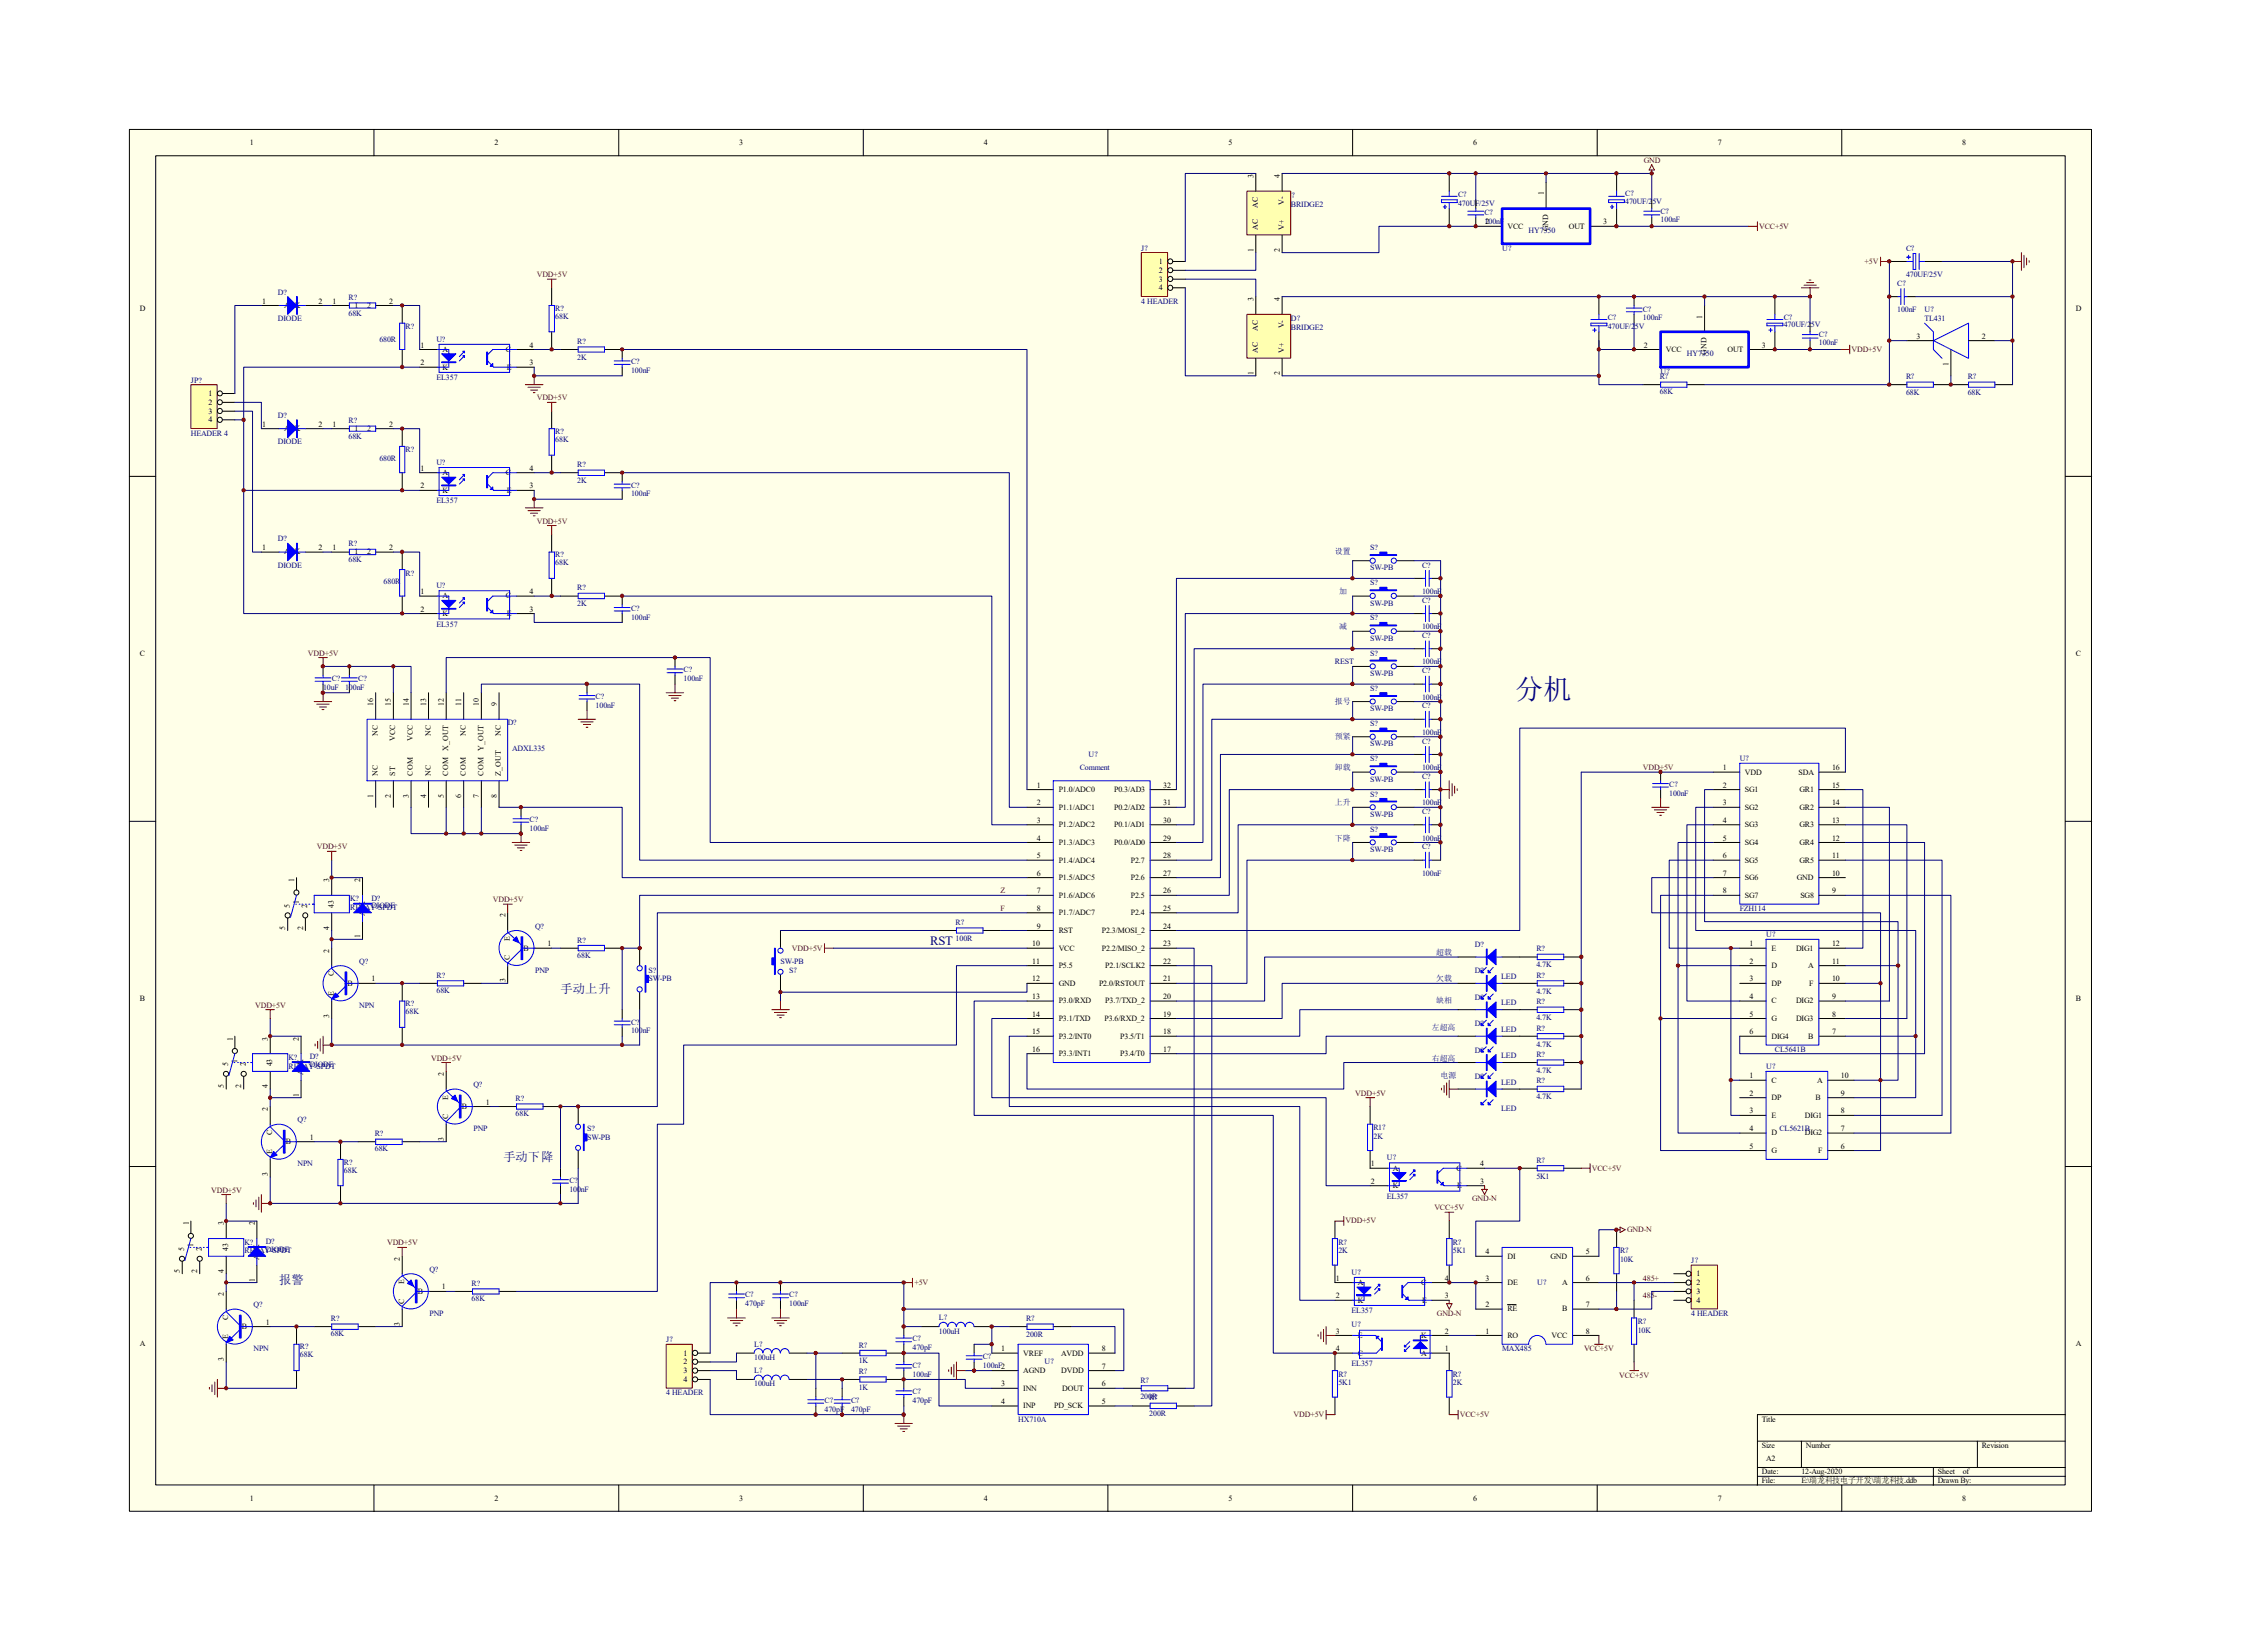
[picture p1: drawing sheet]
<svg xmlns="http://www.w3.org/2000/svg" width="445mm" height="322mm" viewBox="0 0 445 322" stroke-linecap="round" stroke-linejoin="round" font-family="sans-serif">
<defs><g id="words">
<text font-size="5.5" fill="#000080" x="297.4" y="137.2">分机</text>
<text font-size="2.5" fill="#000080" x="182.6" y="185.4">RST</text>
<g font-size="2.4" fill="#000080">
<text x="110" y="194.9">手动上升</text>
<text x="98.8" y="227.8">手动下降</text>
<text x="54.8" y="251.9">报警</text>
</g>
<g font-size="1.6">
<text x="49.1" y="28.5">1</text>
<text x="97.1" y="28.5">2</text>
<text x="145.1" y="28.5">3</text>
<text x="193.1" y="28.5">4</text>
<text x="241.1" y="28.5">5</text>
<text x="289.2" y="28.5">6</text>
<text x="337.2" y="28.5">7</text>
<text x="385.2" y="28.5">8</text>
<text x="246" y="34.9" transform="rotate(-90 246 34.9)">3</text>
<text x="251.2" y="34.9" transform="rotate(-90 251.2 34.9)">4</text>
<text x="246.9" y="40.8" transform="rotate(-90 246.9 40.8)">AC</text>
<text x="252.1" y="40.3" transform="rotate(-90 252.1 40.3)">V-</text>
<text x="303" y="38.4" transform="rotate(-90 303 38.4)">1</text>
<text x="246.9" y="45.1" transform="rotate(-90 246.9 45.1)">AC</text>
<text x="252.1" y="45.1" transform="rotate(-90 252.1 45.1)">V+</text>
<text x="295.9" y="44.9">VCC</text>
<text x="303.9" y="45.4" transform="rotate(-90 303.9 45.4)">GND</text>
<text x="308" y="44.9">OUT</text>
<text x="314.7" y="44">3</text>
<text x="227.5" y="51.8">1</text>
<text x="227.5" y="53.5">2</text>
<text x="246" y="49.4" transform="rotate(-90 246 49.4)">1</text>
<text x="251.2" y="49.4" transform="rotate(-90 251.2 49.4)">2</text>
<text x="51.5" y="59.6">1</text>
<text x="62.5" y="59.6">2</text>
<text x="65.3" y="59.6">1</text>
<text x="76.4" y="59.6">2</text>
<text x="227.5" y="55.2">3</text>
<text x="227.5" y="57">4</text>
<text x="246" y="59.1" transform="rotate(-90 246 59.1)">3</text>
<text x="251.2" y="59.1" transform="rotate(-90 251.2 59.1)">4</text>
<text x="27.5" y="61">D</text>
<text x="55.8" y="60.5">A</text>
<text x="57.9" y="60.5">K</text>
<text x="69.6" y="60.5">1</text>
<text x="72.1" y="60.5">2</text>
<text x="246.9" y="64.9" transform="rotate(-90 246.9 64.9)">AC</text>
<text x="252.1" y="64.4" transform="rotate(-90 252.1 64.4)">V-</text>
<text x="334.1" y="62.5" transform="rotate(-90 334.1 62.5)">1</text>
<text x="407.5" y="61">D</text>
<text x="82.5" y="68.2">1</text>
<text x="82.5" y="71.7">2</text>
<text x="86.9" y="69.1">A</text>
<text x="99.3" y="69.1">C</text>
<text x="104" y="68.2">4</text>
<text x="104" y="71.7">3</text>
<text x="246.9" y="69.3" transform="rotate(-90 246.9 69.3)">AC</text>
<text x="252.1" y="69.3" transform="rotate(-90 252.1 69.3)">V+</text>
<text x="322.7" y="68.2">2</text>
<text x="327" y="69.1">VCC</text>
<text x="335" y="69.6" transform="rotate(-90 335 69.6)">GND</text>
<text x="339.1" y="69.1">OUT</text>
<text x="345.8" y="68.2">3</text>
<text x="376.2" y="66.5">3</text>
<text x="382.5" y="71.9" transform="rotate(-90 382.5 71.9)">1</text>
<text x="389" y="66.5">2</text>
<text x="40.9" y="77.7">1</text>
<text x="86.9" y="72.5">K</text>
<text x="99.5" y="72.5">E</text>
<text x="246" y="73.6" transform="rotate(-90 246 73.6)">1</text>
<text x="251.2" y="73.6" transform="rotate(-90 251.2 73.6)">2</text>
<text x="40.9" y="79.4">2</text>
<text x="40.9" y="81.2">3</text>
<text x="40.9" y="82.9">4</text>
<text x="51.5" y="83.7">1</text>
<text x="62.5" y="83.7">2</text>
<text x="65.3" y="83.7">1</text>
<text x="76.4" y="83.7">2</text>
<text x="55.8" y="84.6">A</text>
<text x="57.9" y="84.6">K</text>
<text x="69.6" y="84.6">1</text>
<text x="72.1" y="84.6">2</text>
<text x="82.5" y="92.4">1</text>
<text x="82.5" y="95.8">2</text>
<text x="86.9" y="93.3">A</text>
<text x="99.3" y="93.3">C</text>
<text x="104" y="92.4">4</text>
<text x="104" y="95.8">3</text>
<text x="86.9" y="96.7">K</text>
<text x="99.5" y="96.7">E</text>
<text x="51.5" y="108">1</text>
<text x="62.5" y="108">2</text>
<text x="65.3" y="108">1</text>
<text x="76.4" y="108">2</text>
<text x="55.8" y="108.8">A</text>
<text x="57.9" y="108.8">K</text>
<text x="69.6" y="108.8">1</text>
<text x="72.1" y="108.8">2</text>
<text x="82.5" y="116.6">1</text>
<text x="86.9" y="117.4">A</text>
<text x="99.3" y="117.4">C</text>
<text x="104" y="116.6">4</text>
<text x="82.5" y="120">2</text>
<text x="86.9" y="120.9">K</text>
<text x="99.5" y="120.9">E</text>
<text x="104" y="120">3</text>
<text x="27.5" y="128.7">C</text>
<text x="407.5" y="128.7">C</text>
<text x="73.3" y="138.6" transform="rotate(-90 73.3 138.6)">16</text>
<text x="76.8" y="138.6" transform="rotate(-90 76.8 138.6)">15</text>
<text x="80.2" y="138.6" transform="rotate(-90 80.2 138.6)">14</text>
<text x="83.7" y="138.6" transform="rotate(-90 83.7 138.6)">13</text>
<text x="87.1" y="138.6" transform="rotate(-90 87.1 138.6)">12</text>
<text x="90.6" y="138.6" transform="rotate(-90 90.6 138.6)">11</text>
<text x="94" y="138.6" transform="rotate(-90 94 138.6)">10</text>
<text x="97.5" y="138.6" transform="rotate(-90 97.5 138.6)">9</text>
<text x="74.2" y="144.4" transform="rotate(-90 74.2 144.4)">NC</text>
<text x="77.6" y="145.5" transform="rotate(-90 77.6 145.5)">VCC</text>
<text x="81.1" y="145.5" transform="rotate(-90 81.1 145.5)">VCC</text>
<text x="84.5" y="144.4" transform="rotate(-90 84.5 144.4)">NC</text>
<text x="88" y="147.4" transform="rotate(-90 88 147.4)">X_OUT</text>
<text x="91.4" y="144.4" transform="rotate(-90 91.4 144.4)">NC</text>
<text x="94.9" y="147.4" transform="rotate(-90 94.9 147.4)">Y_OUT</text>
<text x="98.3" y="144.4" transform="rotate(-90 98.3 144.4)">NC</text>
<text x="74.2" y="152.2" transform="rotate(-90 74.2 152.2)">NC</text>
<text x="77.6" y="152.2" transform="rotate(-90 77.6 152.2)">ST</text>
<text x="81.1" y="152.2" transform="rotate(-90 81.1 152.2)">COM</text>
<text x="84.5" y="152.2" transform="rotate(-90 84.5 152.2)">NC</text>
<text x="88" y="152.2" transform="rotate(-90 88 152.2)">COM</text>
<text x="91.4" y="152.2" transform="rotate(-90 91.4 152.2)">COM</text>
<text x="94.9" y="152.2" transform="rotate(-90 94.9 152.2)">COM</text>
<text x="98.3" y="152.2" transform="rotate(-90 98.3 152.2)">Z_OUT</text>
<text x="203.5" y="154.6">1</text>
<text x="207.8" y="155.4">P1.0/ADC0</text>
<text x="218.7" y="155.4">P0.3/AD3</text>
<text x="228.3" y="154.6">32</text>
<text x="338.2" y="151.1">1</text>
<text x="338.2" y="154.6">2</text>
<text x="342.5" y="152">VDD</text>
<text x="342.5" y="155.4">SG1</text>
<text x="353.1" y="152">SDA</text>
<text x="353.2" y="155.4">GR1</text>
<text x="359.6" y="154.6">15</text>
<text x="359.6" y="151.1">16</text>
<text x="73.3" y="156.5" transform="rotate(-90 73.3 156.5)">1</text>
<text x="76.8" y="156.5" transform="rotate(-90 76.8 156.5)">2</text>
<text x="80.2" y="156.5" transform="rotate(-90 80.2 156.5)">3</text>
<text x="83.7" y="156.5" transform="rotate(-90 83.7 156.5)">4</text>
<text x="87.1" y="156.5" transform="rotate(-90 87.1 156.5)">5</text>
<text x="90.6" y="156.5" transform="rotate(-90 90.6 156.5)">6</text>
<text x="94" y="156.5" transform="rotate(-90 94 156.5)">7</text>
<text x="97.5" y="156.5" transform="rotate(-90 97.5 156.5)">8</text>
<text x="203.5" y="158">2</text>
<text x="203.5" y="161.5">3</text>
<text x="207.8" y="158.9">P1.1/ADC1</text>
<text x="218.7" y="158.9">P0.2/AD2</text>
<text x="228.3" y="161.5">30</text>
<text x="228.3" y="158">31</text>
<text x="338.2" y="158">3</text>
<text x="338.2" y="161.5">4</text>
<text x="342.5" y="158.9">SG2</text>
<text x="353.2" y="158.9">GR2</text>
<text x="359.6" y="161.5">13</text>
<text x="359.6" y="158">14</text>
<text x="203.5" y="164.9">4</text>
<text x="207.8" y="162.3">P1.2/ADC2</text>
<text x="207.8" y="165.8">P1.3/ADC3</text>
<text x="218.7" y="165.8">P0.0/AD0</text>
<text x="218.7" y="162.3">P0.1/AD1</text>
<text x="228.3" y="164.9">29</text>
<text x="338.2" y="164.9">5</text>
<text x="342.5" y="162.3">SG3</text>
<text x="342.5" y="165.8">SG4</text>
<text x="353.2" y="165.8">GR4</text>
<text x="353.2" y="162.3">GR3</text>
<text x="359.6" y="164.9">12</text>
<text x="57.7" y="173.1" transform="rotate(-90 57.7 173.1)">1</text>
<text x="64.6" y="173.1" transform="rotate(-90 64.6 173.1)">3</text>
<text x="70.7" y="173.1" transform="rotate(-90 70.7 173.1)">2</text>
<text x="203.5" y="168.4">5</text>
<text x="203.5" y="171.8">6</text>
<text x="207.8" y="169.2">P1.4/ADC4</text>
<text x="207.8" y="172.7">P1.5/ADC5</text>
<text x="222" y="172.7">P2.6</text>
<text x="222" y="169.2">P2.7</text>
<text x="228.3" y="171.8">27</text>
<text x="228.3" y="168.4">28</text>
<text x="338.2" y="168.4">6</text>
<text x="338.2" y="171.8">7</text>
<text x="342.5" y="169.2">SG5</text>
<text x="342.5" y="172.7">SG6</text>
<text x="352.7" y="172.7">GND</text>
<text x="353.2" y="169.2">GR5</text>
<text x="359.6" y="171.8">10</text>
<text x="359.6" y="168.4">11</text>
<text x="56.9" y="178.1" transform="rotate(-90 56.9 178.1)">5</text>
<text x="58.6" y="177.4" transform="rotate(-90 58.6 177.4)">1</text>
<text x="60.3" y="178.1" transform="rotate(-90 60.3 178.1)">2</text>
<text x="65.5" y="178.1" transform="rotate(-90 65.5 178.1)">43</text>
<text x="71.6" y="179.8" transform="rotate(-90 71.6 179.8)">A</text>
<text x="71.6" y="177.9" transform="rotate(-90 71.6 177.9)">K</text>
<text x="203.5" y="175.3">7</text>
<text x="203.5" y="178.8">8</text>
<text x="207.8" y="176.1">P1.6/ADC6</text>
<text x="207.8" y="179.6">P1.7/ADC7</text>
<text x="222" y="179.6">P2.4</text>
<text x="222" y="176.1">P2.5</text>
<text x="228.3" y="178.8">25</text>
<text x="228.3" y="175.3">26</text>
<text x="338.2" y="175.3">8</text>
<text x="342.5" y="176.1">SG7</text>
<text x="353.4" y="176.1">SG8</text>
<text x="359.6" y="175.3">9</text>
<text x="56" y="182.4" transform="rotate(-90 56 182.4)">5</text>
<text x="59.5" y="182.4" transform="rotate(-90 59.5 182.4)">2</text>
<text x="64.6" y="182.4" transform="rotate(-90 64.6 182.4)">4</text>
<text x="70.7" y="184.1" transform="rotate(-90 70.7 184.1)">1</text>
<text x="99.2" y="180" transform="rotate(-90 99.2 180)">2</text>
<text x="100.1" y="184.7" transform="rotate(-90 100.1 184.7)">E</text>
<text x="107.4" y="185.7">1</text>
<text x="202.6" y="185.7">10</text>
<text x="203.5" y="182.2">9</text>
<text x="207.8" y="183.1">RST</text>
<text x="216.3" y="183.1">P2.3/MOSI_2</text>
<text x="228.3" y="185.7">23</text>
<text x="228.3" y="182.2">24</text>
<text x="343.4" y="185.7">1</text>
<text x="359.6" y="185.7">12</text>
<text x="64.6" y="186.9" transform="rotate(-90 64.6 186.9)">2</text>
<text x="65.5" y="191.6" transform="rotate(-90 65.5 191.6)">C</text>
<text x="100.1" y="188.5" transform="rotate(-90 100.1 188.5)">C</text>
<text x="102.8" y="186.5">B</text>
<text x="202.6" y="189.1">11</text>
<text x="207.8" y="186.5">VCC</text>
<text x="207.8" y="190">P5.5</text>
<text x="216.3" y="186.5">P2.2/MISO_2</text>
<text x="217" y="190">P2.1/SCLK2</text>
<text x="228.3" y="189.1">22</text>
<text x="343.4" y="189.1">2</text>
<text x="347.7" y="186.5">E</text>
<text x="347.7" y="190">D</text>
<text x="352.6" y="186.5">DIG1</text>
<text x="355" y="190">A</text>
<text x="359.6" y="189.1">11</text>
<text x="27.5" y="196.4">B</text>
<text x="65.5" y="195.4" transform="rotate(-90 65.5 195.4)">E</text>
<text x="68.2" y="193.5">B</text>
<text x="72.9" y="192.6">1</text>
<text x="99.2" y="192.8" transform="rotate(-90 99.2 192.8)">3</text>
<text x="202.6" y="192.6">12</text>
<text x="202.6" y="196">13</text>
<text x="207.8" y="193.5">GND</text>
<text x="207.8" y="196.9">P3.0/RXD</text>
<text x="215.7" y="193.5">P2.0/RSTOUT</text>
<text x="217" y="196.9">P3.7/TXD_2</text>
<text x="228.3" y="196">20</text>
<text x="228.3" y="192.6">21</text>
<text x="343.4" y="192.6">3</text>
<text x="343.4" y="196">4</text>
<text x="347.7" y="193.5">DP</text>
<text x="347.7" y="196.9">C</text>
<text x="352.6" y="196.9">DIG2</text>
<text x="355.1" y="193.5">F</text>
<text x="359.6" y="196">9</text>
<text x="359.6" y="192.6">10</text>
<text x="407.5" y="196.4">B</text>
<text x="64.6" y="199.7" transform="rotate(-90 64.6 199.7)">3</text>
<text x="202.6" y="199.5">14</text>
<text x="202.6" y="202.9">15</text>
<text x="207.8" y="200.4">P3.1/TXD</text>
<text x="207.8" y="203.8">P3.2/INT0</text>
<text x="216.8" y="200.4">P3.6/RXD_2</text>
<text x="219.9" y="203.8">P3.5/T1</text>
<text x="228.3" y="202.9">18</text>
<text x="228.3" y="199.5">19</text>
<text x="343.4" y="199.5">5</text>
<text x="343.4" y="202.9">6</text>
<text x="347.7" y="200.4">G</text>
<text x="347.7" y="203.8">DIG4</text>
<text x="352.6" y="200.4">DIG3</text>
<text x="355" y="203.8">B</text>
<text x="359.6" y="202.9">7</text>
<text x="359.6" y="199.5">8</text>
<text x="44.8" y="209.2" transform="rotate(-90 44.8 209.2)">5</text>
<text x="45.7" y="204.2" transform="rotate(-90 45.7 204.2)">1</text>
<text x="46.5" y="208.5" transform="rotate(-90 46.5 208.5)">1</text>
<text x="48.3" y="209.2" transform="rotate(-90 48.3 209.2)">2</text>
<text x="52.6" y="204.2" transform="rotate(-90 52.6 204.2)">3</text>
<text x="53.4" y="209.2" transform="rotate(-90 53.4 209.2)">43</text>
<text x="58.6" y="204.2" transform="rotate(-90 58.6 204.2)">2</text>
<text x="59.5" y="209" transform="rotate(-90 59.5 209)">K</text>
<text x="202.6" y="206.4">16</text>
<text x="207.8" y="207.3">P3.3/INT1</text>
<text x="219.9" y="207.3">P3.4/T0</text>
<text x="228.3" y="206.4">17</text>
<text x="43.9" y="213.5" transform="rotate(-90 43.9 213.5)">5</text>
<text x="47.4" y="213.5" transform="rotate(-90 47.4 213.5)">2</text>
<text x="52.6" y="213.5" transform="rotate(-90 52.6 213.5)">4</text>
<text x="58.6" y="215.2" transform="rotate(-90 58.6 215.2)">1</text>
<text x="59.5" y="210.9" transform="rotate(-90 59.5 210.9)">A</text>
<text x="87.1" y="211.1" transform="rotate(-90 87.1 211.1)">2</text>
<text x="88" y="215.8" transform="rotate(-90 88 215.8)">E</text>
<text x="343.4" y="211.6">1</text>
<text x="343.4" y="215.1">2</text>
<text x="347.7" y="212.4">C</text>
<text x="347.7" y="215.9">DP</text>
<text x="356.4" y="215.9">B</text>
<text x="356.7" y="212.4">A</text>
<text x="361.4" y="215.1">9</text>
<text x="361.4" y="211.6">10</text>
<text x="52.6" y="218" transform="rotate(-90 52.6 218)">2</text>
<text x="88" y="219.5" transform="rotate(-90 88 219.5)">C</text>
<text x="90.7" y="217.6">B</text>
<text x="95.3" y="216.7">1</text>
<text x="343.4" y="218.5">3</text>
<text x="343.4" y="222">4</text>
<text x="347.7" y="219.4">E</text>
<text x="354.3" y="219.4">DIG1</text>
<text x="361.4" y="222">7</text>
<text x="361.4" y="218.5">8</text>
<text x="53.4" y="226.5" transform="rotate(-90 53.4 226.5)">E</text>
<text x="53.4" y="222.7" transform="rotate(-90 53.4 222.7)">C</text>
<text x="56.1" y="224.5">B</text>
<text x="60.8" y="223.7">1</text>
<text x="87.1" y="223.9" transform="rotate(-90 87.1 223.9)">3</text>
<text x="343.4" y="225.4">5</text>
<text x="347.7" y="222.8">D</text>
<text x="347.7" y="226.3">G</text>
<text x="354.3" y="222.8">DIG2</text>
<text x="356.9" y="226.3">F</text>
<text x="361.4" y="225.4">6</text>
<text x="52.6" y="230.8" transform="rotate(-90 52.6 230.8)">3</text>
<text x="269.1" y="228.9">1</text>
<text x="269.1" y="232.3">2</text>
<text x="273.4" y="229.7">A</text>
<text x="273.4" y="233.2">K</text>
<text x="285.9" y="229.7">C</text>
<text x="286" y="233.2">E</text>
<text x="290.5" y="228.9">4</text>
<text x="290.5" y="232.3">3</text>
<text x="36.2" y="245.4" transform="rotate(-90 36.2 245.4)">5</text>
<text x="37" y="240.5" transform="rotate(-90 37 240.5)">1</text>
<text x="37.9" y="244.8" transform="rotate(-90 37.9 244.8)">1</text>
<text x="39.6" y="245.4" transform="rotate(-90 39.6 245.4)">2</text>
<text x="43.9" y="240.5" transform="rotate(-90 43.9 240.5)">3</text>
<text x="44.8" y="245.4" transform="rotate(-90 44.8 245.4)">43</text>
<text x="50" y="240.5" transform="rotate(-90 50 240.5)">2</text>
<text x="50.8" y="245.3" transform="rotate(-90 50.8 245.3)">K</text>
<text x="35.3" y="249.8" transform="rotate(-90 35.3 249.8)">5</text>
<text x="38.7" y="249.8" transform="rotate(-90 38.7 249.8)">2</text>
<text x="43.9" y="249.8" transform="rotate(-90 43.9 249.8)">4</text>
<text x="50" y="251.5" transform="rotate(-90 50 251.5)">1</text>
<text x="50.8" y="247.2" transform="rotate(-90 50.8 247.2)">A</text>
<text x="78.5" y="247.4" transform="rotate(-90 78.5 247.4)">2</text>
<text x="262.2" y="251.3">1</text>
<text x="283.6" y="251.3">4</text>
<text x="291.6" y="251.3">3</text>
<text x="291.6" y="246.1">4</text>
<text x="295.9" y="247">DI</text>
<text x="304.4" y="247">GND</text>
<text x="311.3" y="246.1">5</text>
<text x="311.3" y="251.3">6</text>
<text x="333" y="250.4">1</text>
<text x="43.9" y="254.3" transform="rotate(-90 43.9 254.3)">2</text>
<text x="79.3" y="255.8" transform="rotate(-90 79.3 255.8)">C</text>
<text x="79.3" y="252" transform="rotate(-90 79.3 252)">E</text>
<text x="82" y="253.9">B</text>
<text x="86.7" y="253">1</text>
<text x="262.2" y="254.8">2</text>
<text x="266.5" y="252.2">A</text>
<text x="266.5" y="255.7">K</text>
<text x="279" y="252.2">C</text>
<text x="279.1" y="255.7">E</text>
<text x="283.6" y="254.8">3</text>
<text x="291.6" y="256.5">2</text>
<text x="295.9" y="257.3">RE</text>
<text x="295.9" y="252.2">DE</text>
<text x="306.6" y="252.2">A</text>
<text x="306.6" y="257.3">B</text>
<text x="311.3" y="256.5">7</text>
<text x="333" y="252.2">2</text>
<text x="333" y="253.9">3</text>
<text x="333" y="255.7">4</text>
<text x="44.8" y="262.7" transform="rotate(-90 44.8 262.7)">E</text>
<text x="44.8" y="259" transform="rotate(-90 44.8 259)">C</text>
<text x="47.5" y="260.8">B</text>
<text x="52.2" y="260">1</text>
<text x="78.5" y="260.1" transform="rotate(-90 78.5 260.1)">3</text>
<text x="262.2" y="261.7">3</text>
<text x="266.5" y="262.6">E</text>
<text x="279" y="262.6">K</text>
<text x="283.6" y="261.7">2</text>
<text x="291.6" y="261.7">1</text>
<text x="295.9" y="262.6">RO</text>
<text x="304.5" y="262.6">VCC</text>
<text x="311.3" y="261.7">8</text>
<text x="27.5" y="264.1">A</text>
<text x="43.9" y="267" transform="rotate(-90 43.9 267)">3</text>
<text x="134.2" y="266">1</text>
<text x="134.2" y="267.7">2</text>
<text x="134.2" y="269.5">3</text>
<text x="196.6" y="265.1">1</text>
<text x="200.9" y="266">VREF</text>
<text x="200.9" y="269.5">AGND</text>
<text x="208.3" y="269.5">DVDD</text>
<text x="208.3" y="266">AVDD</text>
<text x="216.3" y="268.6">7</text>
<text x="216.3" y="265.1">8</text>
<text x="262.2" y="265.1">4</text>
<text x="266.5" y="266">C</text>
<text x="279" y="266">A</text>
<text x="283.6" y="265.1">1</text>
<text x="407.5" y="264.1">A</text>
<text x="134.2" y="271.2">4</text>
<text x="196.6" y="272">3</text>
<text x="196.6" y="275.5">4</text>
<text x="200.9" y="272.9">INN</text>
<text x="208.5" y="272.9">DOUT</text>
<text x="216.3" y="275.5">5</text>
<text x="216.3" y="272">6</text>
<text x="200.9" y="276.4">INP</text>
<text x="206.9" y="276.4">PD_SCK</text>
<text x="345.8" y="278.9">Title</text>
<text x="345.8" y="284.1">Size</text>
<text x="346.7" y="286.7">A2</text>
<text x="354.5" y="284.1">Number</text>
<text x="389" y="284.1">Revision</text>
<text x="345.8" y="289.3">Date:</text>
<text x="345.8" y="291">File:</text>
<text x="353.6" y="289.3">12-Aug-2020</text>
<text x="353.6" y="291">E:\瑞龙科技电子开发\瑞龙科技.ddb</text>
<text x="380.4" y="289.3">Sheet</text>
<text x="380.4" y="291">Drawn By:</text>
<text x="385.3" y="289.3">of</text>
<text x="49.1" y="294.5">1</text>
<text x="97.1" y="294.5">2</text>
<text x="145.1" y="294.5">3</text>
<text x="193.1" y="294.5">4</text>
<text x="241.1" y="294.5">5</text>
<text x="289.2" y="294.5">6</text>
<text x="337.2" y="294.5">7</text>
<text x="385.2" y="294.5">8</text>
</g>
<g font-size="1.6" fill="#800000">
<text x="322.7" y="31.9">GND</text>
<text x="345.3" y="44.9">VCC+5V</text>
<text x="366" y="51.8">+5V</text>
<text x="105.4" y="54.4">VDD+5V</text>
<text x="363.4" y="69.1">VDD+5V</text>
<text x="105.4" y="78.6">VDD+5V</text>
<text x="105.4" y="102.7">VDD+5V</text>
<text x="60.5" y="128.7">VDD+5V</text>
<text x="322.5" y="151.1">VDD+5V</text>
<text x="62.2" y="166.7">VDD+5V</text>
<text x="96.7" y="177">VDD+5V</text>
<text x="196.4" y="175.3">Z</text>
<text x="196.4" y="178.8">F</text>
<text x="155.4" y="186.5">VDD+5V</text>
<text x="50.1" y="197.8">VDD+5V</text>
<text x="84.6" y="208.1">VDD+5V</text>
<text x="266" y="215.1">VDD+5V</text>
<text x="312.5" y="229.7">VCC+5V</text>
<text x="41.4" y="234">VDD+5V</text>
<text x="281.6" y="237.5">VCC+5V</text>
<text x="289" y="235.8">GND-N</text>
<text x="76" y="244.4">VDD+5V</text>
<text x="264.1" y="240.1">VDD+5V</text>
<text x="319.4" y="241.8">GND-N</text>
<text x="322.5" y="251.3">485+</text>
<text x="179.5" y="252.2">+5V</text>
<text x="322.5" y="254.8">485-</text>
<text x="282.1" y="258.2">GND-N</text>
<text x="310.9" y="265.1">VCC+5V</text>
<text x="317.8" y="270.3">VCC+5V</text>
<text x="253.9" y="278.1">VDD+5V</text>
<text x="286.6" y="278.1">VCC+5V</text>
</g>
<g font-size="1.6" fill="#000080">
<text x="253.4" y="38.9">？</text>
<text x="253.4" y="40.6">BRIDGE2</text>
<text x="286.2" y="38.7">C？</text>
<text x="286.2" y="40.4">470UF/25V</text>
<text x="319" y="38.5">C？</text>
<text x="319" y="40">470UF/25V</text>
<text x="326" y="42">C？</text>
<text x="291.4" y="42.1">C？</text>
<text x="291.4" y="43.9">1200nF</text>
<text x="300.1" y="45.8">HY7350</text>
<text x="326" y="43.5">100nF</text>
<text x="224" y="49.2">J？</text>
<text x="294.9" y="49.2">U？</text>
<text x="374.1" y="49.2">C？</text>
<text x="54.6" y="57.8">D?</text>
<text x="68.4" y="58.9">R?</text>
<text x="224" y="59.6">4 HEADER</text>
<text x="372.4" y="56.1">C？</text>
<text x="374.1" y="54.4">470UF/25V</text>
<text x="54.6" y="63">DIODE</text>
<text x="68.4" y="62">68K</text>
<text x="79.6" y="64.6">R?</text>
<text x="109" y="61">R?</text>
<text x="109" y="62.5">68K</text>
<text x="253.4" y="63">D？</text>
<text x="253.4" y="64.8">BRIDGE2</text>
<text x="315.6" y="62.9">C？</text>
<text x="315.6" y="64.6">470UF/2</text>
<text x="320.9" y="64.6">5V</text>
<text x="322.5" y="61.1">C？</text>
<text x="322.5" y="62.9">100nF</text>
<text x="350.1" y="62.7">C？</text>
<text x="350.1" y="64.2">470UF/25V</text>
<text x="372.4" y="61.3">100nF</text>
<text x="377.8" y="61.3">U？</text>
<text x="377.8" y="63">TL431</text>
<text x="74.5" y="67.2">680R</text>
<text x="85.7" y="67">U?</text>
<text x="113.3" y="67.5">R?</text>
<text x="113.3" y="70.6">2K</text>
<text x="123.9" y="71.5">C?</text>
<text x="331.1" y="69.9">HY7350</text>
<text x="357" y="66.1">C？</text>
<text x="357" y="67.7">100nF</text>
<text x="37.5" y="75.1">JP?</text>
<text x="85.7" y="74.6">EL357</text>
<text x="123.9" y="73.2">100nF</text>
<text x="325.8" y="74.4">R？</text>
<text x="325.8" y="77.3">68K</text>
<text x="326" y="73.4">U？</text>
<text x="374.1" y="74.4">R？</text>
<text x="374.1" y="77.6">68K</text>
<text x="386.2" y="74.4">R？</text>
<text x="386.2" y="77.6">68K</text>
<text x="54.6" y="82">D?</text>
<text x="68.4" y="83.1">R?</text>
<text x="37.5" y="85.5">HEADER 4</text>
<text x="54.6" y="87.2">DIODE</text>
<text x="68.4" y="86.2">68K</text>
<text x="79.6" y="88.8">R?</text>
<text x="109" y="85.1">R?</text>
<text x="109" y="86.7">68K</text>
<text x="74.5" y="90.5">680R</text>
<text x="85.7" y="91.2">U?</text>
<text x="113.3" y="91.7">R?</text>
<text x="113.3" y="94.8">2K</text>
<text x="123.9" y="95.7">C?</text>
<text x="85.7" y="98.8">EL357</text>
<text x="123.9" y="97.4">100nF</text>
<text x="54.6" y="106.2">D?</text>
<text x="68.4" y="107.2">R?</text>
<text x="268.9" y="108">S?</text>
<text x="54.6" y="111.4">DIODE</text>
<text x="68.4" y="110.4">68K</text>
<text x="79.6" y="112.9">R?</text>
<text x="109" y="109.3">R?</text>
<text x="109" y="110.9">68K</text>
<text x="262" y="108.8">设置</text>
<text x="268.9" y="111.9">SW-PB</text>
<text x="279.1" y="111.4">C?</text>
<text x="75.3" y="114.7">680R</text>
<text x="85.7" y="115.4">U?</text>
<text x="113.3" y="115.9">R?</text>
<text x="113.3" y="119">2K</text>
<text x="123.9" y="119.8">C?</text>
<text x="262.9" y="116.6">加</text>
<text x="268.9" y="114.9">S?</text>
<text x="268.9" y="118.8">SW-PB</text>
<text x="279.1" y="116.6">100nF</text>
<text x="279.1" y="118.3">C?</text>
<text x="85.7" y="123">EL357</text>
<text x="123.9" y="121.6">100nF</text>
<text x="262.9" y="123.5">减</text>
<text x="268.9" y="121.8">S?</text>
<text x="268.9" y="125.7">SW-PB</text>
<text x="279.1" y="123.5">100nF</text>
<text x="279.1" y="125.2">C?</text>
<text x="134.2" y="132">C?</text>
<text x="262" y="130.4">REST</text>
<text x="268.9" y="128.7">S?</text>
<text x="279.1" y="130.4">100nF</text>
<text x="63.4" y="135.4">10uF</text>
<text x="65.1" y="133.7">C?</text>
<text x="67.7" y="135.4">100nF</text>
<text x="70.3" y="133.7">C?</text>
<text x="116.9" y="137.1">C?</text>
<text x="134.2" y="133.7">100nF</text>
<text x="268.9" y="132.6">SW-PB</text>
<text x="268.9" y="135.6">S?</text>
<text x="279.1" y="132.1">C?</text>
<text x="279.1" y="137.3">100nF</text>
<text x="99.7" y="142.3">D?</text>
<text x="116.9" y="138.9">100nF</text>
<text x="262" y="138.2">报号</text>
<text x="268.9" y="139.5">SW-PB</text>
<text x="268.9" y="142.5">S?</text>
<text x="279.1" y="139">C?</text>
<text x="100.5" y="147.3">ADXL335</text>
<text x="213.7" y="148.5">U？</text>
<text x="262" y="145.1">预紧</text>
<text x="268.9" y="146.5">SW-PB</text>
<text x="268.9" y="149.4">S?</text>
<text x="279.1" y="144.2">100nF</text>
<text x="279.1" y="145.9">C?</text>
<text x="341.5" y="149.4">U？</text>
<text x="212" y="151.1">Comment</text>
<text x="262" y="151.1">卸载</text>
<text x="268.9" y="153.4">SW-PB</text>
<text x="279.1" y="151.1">100nF</text>
<text x="279.1" y="152.9">C?</text>
<text x="327.7" y="154.4">C？</text>
<text x="104" y="161.3">C?</text>
<text x="262" y="158">上升</text>
<text x="268.9" y="156.3">S?</text>
<text x="268.9" y="160.3">SW-PB</text>
<text x="279.1" y="158">100nF</text>
<text x="279.1" y="159.8">C?</text>
<text x="327.7" y="156.1">100nF</text>
<text x="104" y="163">100nF</text>
<text x="262" y="164.9">下降</text>
<text x="268.9" y="163.2">S?</text>
<text x="268.9" y="167.2">SW-PB</text>
<text x="279.1" y="164.9">100nF</text>
<text x="279.1" y="166.7">C?</text>
<text x="279.1" y="171.8">100nF</text>
<text x="68.7" y="176.9">K?</text>
<text x="68.7" y="178.6">RELAY-SPDT</text>
<text x="72.9" y="176.7">D?</text>
<text x="72.9" y="178.2">DIODE</text>
<text x="341.5" y="178.8">FZH114</text>
<text x="105" y="182.2">Q?</text>
<text x="113.3" y="185">R?</text>
<text x="187.6" y="181.5">R？</text>
<text x="187.6" y="184.6">100R</text>
<text x="289.5" y="185.8">D?</text>
<text x="346.7" y="183.9">U？</text>
<text x="70.5" y="189.1">Q?</text>
<text x="85.7" y="191.9">R?</text>
<text x="105" y="190.8">PNP</text>
<text x="113.3" y="187.9">68K</text>
<text x="127.3" y="190.8">S?</text>
<text x="153.2" y="189.1">SW-PB</text>
<text x="154.9" y="190.8">S？</text>
<text x="281.9" y="187.4">超载</text>
<text x="289.5" y="191">D?</text>
<text x="301.6" y="186.7">R?</text>
<text x="301.6" y="189.8">4.7K</text>
<text x="301.6" y="191.9">R?</text>
<text x="70.5" y="197.8">NPN</text>
<text x="79.6" y="197.4">R?</text>
<text x="85.7" y="194.8">68K</text>
<text x="127.3" y="192.6">SW-PB</text>
<text x="281.9" y="192.6">欠载</text>
<text x="281.9" y="196.9">缺相</text>
<text x="289.5" y="196.2">D?</text>
<text x="294.7" y="192.1">LED</text>
<text x="294.7" y="197.2">LED</text>
<text x="301.6" y="195">4.7K</text>
<text x="301.6" y="197.1">R?</text>
<text x="79.6" y="199">68K</text>
<text x="123.9" y="201">C?</text>
<text x="123.9" y="202.8">100nF</text>
<text x="281.1" y="202.1">左超高</text>
<text x="289.5" y="201.4">D?</text>
<text x="294.7" y="202.4">LED</text>
<text x="301.6" y="200.2">4.7K</text>
<text x="301.6" y="202.3">R?</text>
<text x="56.6" y="207.9">K?</text>
<text x="56.6" y="209.7">REL</text>
<text x="59.5" y="209.7">AY-SPDT</text>
<text x="60.8" y="207.8">D?</text>
<text x="60.8" y="209.3">DIODE</text>
<text x="281.1" y="208.1">右超高</text>
<text x="289.5" y="206.6">D?</text>
<text x="294.7" y="207.6">LED</text>
<text x="301.6" y="205.4">4.7K</text>
<text x="301.6" y="207.4">R?</text>
<text x="346.7" y="209.8">U？</text>
<text x="348.4" y="206.4">CL5641B</text>
<text x="92.9" y="213.3">Q?</text>
<text x="282.8" y="211.6">电源</text>
<text x="289.5" y="211.8">D?</text>
<text x="294.7" y="212.8">LED</text>
<text x="301.6" y="210.5">4.7K</text>
<text x="301.6" y="212.6">R?</text>
<text x="301.6" y="215.7">4.7K</text>
<text x="58.4" y="220.2">Q?</text>
<text x="92.9" y="222">PNP</text>
<text x="101.2" y="216.1">R?</text>
<text x="101.2" y="219">68K</text>
<text x="115.2" y="222">S?</text>
<text x="269.6" y="221.8">R1？</text>
<text x="294.7" y="218">LED</text>
<text x="349.3" y="222">CL5621B</text>
<text x="73.6" y="223">R?</text>
<text x="73.6" y="225.9">68K</text>
<text x="115.2" y="223.7">SW-PB</text>
<text x="269.6" y="223.5">2K</text>
<text x="272.2" y="227.6">U？</text>
<text x="58.4" y="228.9">NPN</text>
<text x="67.5" y="228.5">R?</text>
<text x="67.5" y="230.1">68K</text>
<text x="111.8" y="232.2">C?</text>
<text x="111.8" y="233.8">100nF</text>
<text x="301.6" y="228.2">R？</text>
<text x="301.6" y="231.3">5K1</text>
<text x="272.2" y="235.2">EL357</text>
<text x="48" y="244.2">K?</text>
<text x="48" y="246">RELAY-SPDT</text>
<text x="52.2" y="244.1">D?</text>
<text x="52.2" y="245.6">DIODE</text>
<text x="262.7" y="244.2">R？</text>
<text x="262.7" y="246">2K</text>
<text x="285.2" y="244.2">R？</text>
<text x="285.2" y="246">5K1</text>
<text x="318" y="246">R？</text>
<text x="84.3" y="249.6">Q?</text>
<text x="265.3" y="250.1">U？</text>
<text x="318" y="247.7">10K</text>
<text x="332" y="247.9">J？</text>
<text x="49.7" y="256.5">Q?</text>
<text x="92.6" y="252.3">R?</text>
<text x="92.6" y="255.3">68K</text>
<text x="146.3" y="254.6">C？</text>
<text x="146.3" y="256.3">470pF</text>
<text x="154.9" y="254.6">C？</text>
<text x="154.9" y="256.3">100nF</text>
<text x="265.3" y="257.7">EL357</text>
<text x="301.8" y="252.2">U？</text>
<text x="64.9" y="259.2">R?</text>
<text x="64.9" y="262.2">68K</text>
<text x="84.3" y="258.2">PNP</text>
<text x="130.8" y="263.4">J？</text>
<text x="179.1" y="263.2">C？</text>
<text x="184.3" y="259.1">L？</text>
<text x="184.3" y="261.7">100uH</text>
<text x="201.4" y="259.2">R？</text>
<text x="201.4" y="262.4">200R</text>
<text x="265.3" y="260.5">U？</text>
<text x="321.5" y="259.8">R？</text>
<text x="321.5" y="261.5">10K</text>
<text x="332" y="258.2">4 HEADER</text>
<text x="49.7" y="265.1">NPN</text>
<text x="58.9" y="264.8">R?</text>
<text x="58.9" y="266.3">68K</text>
<text x="148" y="264.3">L？</text>
<text x="148" y="266.9">100uH</text>
<text x="148" y="269.5">L？</text>
<text x="168.6" y="264.5">R？</text>
<text x="168.6" y="267.5">1K</text>
<text x="168.6" y="269.6">R？</text>
<text x="179.1" y="268.4">C？</text>
<text x="179.1" y="265">470pF</text>
<text x="193" y="266.7">C？</text>
<text x="193" y="268.4">100nF2</text>
<text x="205" y="267.7">U？</text>
<text x="265.3" y="268.1">EL357</text>
<text x="294.9" y="265.1">MAX485</text>
<text x="130.8" y="273.8">4 HEADER</text>
<text x="148" y="272">100uH</text>
<text x="161.8" y="275.3">C？</text>
<text x="167" y="275.3">C？</text>
<text x="168.6" y="272.7">1K</text>
<text x="179.1" y="270.1">100nF</text>
<text x="179.1" y="273.6">C？</text>
<text x="179.1" y="275.3">470pF</text>
<text x="223.9" y="271.4">R？</text>
<text x="223.9" y="274.4">200RR</text>
<text x="226.4" y="274.8">？</text>
<text x="262.7" y="270.1">R？</text>
<text x="262.7" y="271.9">5K1</text>
<text x="285.2" y="270.1">R？</text>
<text x="285.2" y="271.9">2K</text>
<text x="161.8" y="277">470pF</text>
<text x="167" y="277">470pF</text>
<text x="199.9" y="278.9">HX710A</text>
<text x="225.6" y="277.9">200R</text>
</g>
</g></defs>
<path d="M25.4 25.4h385.1v271.1h-385.1z" fill-rule="evenodd" fill="#ffffe8"/>
<g fill="none" stroke="#000" stroke-width=".2">
<path d="M25.4 25.4h385.1v271.1h-385.1zM30.6 30.6h374.8v260.8h-374.8zM73.4 25.4v5.2M121.5 25.4v5.2M169.5 25.4v5.2M217.5 25.4v5.2M265.5 25.4v5.2M313.5 25.4v5.2M361.5 25.4v5.2M25.4 93.5h5.2M405.4 93.5h5.2M25.4 161.2h5.2"/>
<path d="M405.4 161.2h5.2M25.4 228.9h5.2M405.4 228.9h5.2M194.7 265.5h5.2M194.7 268.9h5.2M194.7 272.4h5.2M194.7 275.9h5.2M213.7 265.5h5.2M213.7 268.9h5.2M213.7 272.4h5.2M213.7 275.9h5.2M405.4 277.6h-60.4v13.8"/>
<path d="M73.4 291.4v5.2M121.5 291.4v5.2M169.5 291.4v5.2M217.5 291.4v5.2M265.5 291.4v5.2M313.5 291.4v5.2M345 282.8h60.4M345 288h60.4M345 289.7h60.4M353.6 282.8v5.2M361.5 291.4v5.2M379.5 288v3.4"/>
<path d="M388.2 282.8v5.2"/>
</g>
<path d="M199.9 263.8h13.8v13.8h-13.8z" fill="none" stroke="#00f" stroke-width=".2"/>
<path d="M130.8 263.8h5.1v8.6h-5.1z" fill-rule="evenodd" fill="#ffffb0"/>
<g fill="none" stroke="#800000" stroke-width=".2">
<path d="M324.2 32.3l.5 1.1h-1zM324.2 33.4v.6M353.6 56.5h3.4M354.1 56h2.4M354.6 55.5h1.4M355.1 54.9h.4M355.3 56.5v1.7M395.1 51.3h1.7M396.8 49.6v3.4M397.3 50.1v2.4M397.8 50.6v1.4M398.3 51.1v.4"/>
<path d="M151.5 198.1h3.4M152 198.7h2.4M152.5 199.2h1.4M153 199.7h.4M153.2 196.4v1.7M130.8 263.8h5.1v8.6h-5.1zM175.7 279.3h3.4M176.2 279.8h2.4M177.4 277.6v1.7M186.2 268.8v.3M186.7 268.3v1.4M187.2 267.8v2.4"/>
<path d="M187.7 267.3v3.4M187.7 268.9h1.8M176.7 280.4h1.4M177.2 280.9h.4"/>
</g>
<g fill="none" stroke="#000" stroke-width=".2">
<path d="M313.9 58.2v3.5M320.8 58.2v1.7M334.6 59.9v5.2M348.4 58.2v3.5M370.9 51.3h3.4M370.9 58.2h1.7M374.3 58.2h1.7M377.8 51.3h3.4M313.9 65.1v3.5M320.8 61.7v1.7M320.8 68.6h5.2M322.5 75.5h3.5"/>
<path d="M331.1 75.5h3.5M348.4 65.1v3.5h-5.2M355.3 63.4v1.7M355.3 66.8v1.8M370.9 75.5h3.4M374.3 66.8h5.2M379.5 75.5h6.9M382.9 68.6v5.1M386.4 66.8h5.2M391.6 75.5h3.5M144.6 251.7v1.7M144.6 255.1v1.8"/>
<path d="M153.2 251.7v1.7M153.2 255.1v1.8M137 265.5h2.4M137 267.3h2.4M137 268.9h2.4M137 270.7h2.4M144.6 265.5h3.4M144.6 270.7h3.4M154.9 265.5h3.5M154.9 270.7h3.5M160.1 272.4v1.8M160.1 275.9v1.7"/>
<path d="M165.3 265.5h3.5M165.3 270.7h3.5M165.3 272.4v1.8M165.3 275.9v1.7M173.9 265.5h3.5M173.9 270.7h3.5M177.4 260.3v1.7M177.4 263.8v3.5M177.4 268.9v3.5M177.4 274.2v1.7M180.8 260.3h3.5M191.2 260.3h3.5"/>
<path d="M191.2 263.8v1.7M191.2 267.3v1.6M220.6 272.4h3.4M222.3 275.9h3.5M229.2 272.4h3.5M230.9 275.9h3.5"/>
<circle cx="136.4" cy="268.9" r=".51"/>
<circle cx="136.4" cy="265.5" r=".51"/>
<circle cx="136.4" cy="267.2" r=".51"/>
<circle cx="136.5" cy="270.7" r=".5"/>
</g>
<g fill="none" stroke="#00f" stroke-width=".2">
<path d="M320.8 59.9v.6M372.6 58.2h.5M373.1 56.6v3.2M373.8 58.2h.5M373.8 56.6v3.2M374.3 50.5h.7M374.3 51.3h1.2M374.6 50.1v.7M375.5 49.7h.5v3.2h-.5zM376.7 51.3h1.1M376.7 49.7v3.2M312.3 63.4h3.1v.5h-3.1z"/>
<path d="M312.3 62.7h3.1M312.6 64.8h.8M313 64.4v.7M313.9 61.7v1M313.9 63.9v1.2M319.2 61.2h3.1M319.2 60.5h3.1M320.8 61.2v.5M326 75h5.1v1h-5.1zM346.8 62.7h3.2M346.8 63.4h3.2v.5h-3.2zM347.2 64.8h.7"/>
<path d="M347.6 64.4v.7M348.4 61.7v1M348.4 63.9v1.2M353.8 66.3h3.1M353.8 65.7h3.1M355.3 65.1v.6M355.3 66.3v.5M374.3 75h5.2v1h-5.2zM377.8 63.4l1.7 1.7v3.5l1.7 1.7M379.5 66.8l6.9-3.4v6.9zM386.4 75h5.2v1h-5.2zM143 253.9h3.1"/>
<path d="M143 254.6h3.1M144.6 253.4v.5M144.6 254.6v.5M151.7 253.9h3.1M151.7 254.6h3.1M153.2 253.4v.5M153.2 254.6v.5M148 265.5a.85 .85 0 0 1 .9-.9 .85 .85 0 0 1 .8 .9M148 270.7a.85 .85 0 0 1 .9-.9 .85 .85 0 0 1 .8 .9M149.8 265.5a.85 .85 0 0 1 .8-.9 .85 .85 0 0 1 .9 .9 .85 .85 0 0 1 .8-.9 .85 .85 0 0 1 .9 .9M149.8 270.7a.85 .85 0 0 1 .8-.9 .85 .85 0 0 1 .9 .9 .85 .85 0 0 1 .8-.9 .85 .85 0 0 1 .9 .9M153.2 265.5a.85 .85 0 0 1 .9-.9 .85 .85 0 0 1 .8 .9"/>
<path d="M153.2 270.7a.85 .85 0 0 1 .9-.9 .85 .85 0 0 1 .8 .9M158.6 274.7h3.1M158.6 275.3h3.1M160.1 274.2v.5M160.1 275.3v.6M163.7 274.7h3.2M163.7 275.3h3.2M165.3 274.2v.5M165.3 275.3v.6M168.8 265h5.1v1h-5.1zM168.8 270.2h5.1v1h-5.1zM175.9 267.8h3"/>
<path d="M175.9 268.4h3M175.9 272.9h3M175.9 273.6h3M175.9 262.6h3M175.9 263.3h3M177.4 262v.6M177.4 263.3v.5M177.4 267.3v.5M177.4 268.4v.5M177.4 272.4v.5M177.4 273.6v.6M184.3 260.3a.85 .85 0 0 1 .9-.8 .85 .85 0 0 1 .8 .8"/>
<path d="M186.1 260.3a.83 .83 0 0 1 .8-.8 .83 .83 0 0 1 .8 .8M187.7 260.3a.85 .85 0 0 1 .9-.8 .85 .85 0 0 1 .8 .8M189.5 260.3a.85 .85 0 0 1 .8-.8 .85 .85 0 0 1 .9 .8M189.7 266h3.1M189.7 266.7h3.1M191.2 265.5v.5M191.2 266.7v.6M224 271.9h5.2v1h-5.2zM225.8 275.3h5.1v1.1h-5.1z"/>
</g>
<g fill="none" stroke="#000080" stroke-width=".2">
<path d="M334.6 58.2v1.7M376 58.2h19.1M348.4 68.6h13M370.9 66.8h3.4M382.9 73.7v1.8M391.6 66.8h3.5M177.4 256.9h43.2v12h-1.7M139.4 270.7v6.9h38v-1.7M139.4 268.9h5.2v1.8M144.6 265.5v1.8h-5.2M158.4 270.7h6.9v1.7M158.4 265.5h6.9"/>
<path d="M160.1 265.5v6.9M177.4 265.5h6.9v10.4h10.4M177.4 270.7h12.1v1.7h5.2M180.8 260.3h-3.4v-8.6h-38v13.8M189.5 268.9h5.2M191.2 263.8h3.5M210.2 260.3h8.7v5.2M218.9 272.4h1.7M218.9 275.9h3.4"/>
</g>
<path d="M326 65.1h17.2v7h-17.2z" fill="none" stroke="#00f" stroke-width=".52"/>
<path d="M244.8 37.5h8.6v8.6h-8.6z" fill-rule="evenodd" fill="#ffffb0"/>
<path d="M244.8 37.5h8.6v8.6h-8.6z" fill="none" stroke="#800000" stroke-width=".2"/>
<path d="M246.5 34v3.5M251.7 34v3.5M246.5 46.1v3.5M251.7 46.1v3.5" fill="none" stroke="#000" stroke-width=".2"/>
<path d="M244.8 61.7h8.6v8.6h-8.6z" fill-rule="evenodd" fill="#ffffb0"/>
<path d="M244.8 61.7h8.6v8.6h-8.6z" fill="none" stroke="#800000" stroke-width=".2"/>
<g fill="none" stroke="#000" stroke-width=".2">
<path d="M284.5 34v3.5M289.7 39.2v1.7M303.5 35.8v5.1M317.3 34v3.5M324.2 39.2v1.7M246.5 58.2v3.5M251.7 58.2v3.5M284.5 40.9v3.5M289.7 42.7v1.7h5.2M317.3 40.9v3.5h-5.2M324.2 42.7v1.7M246.5 70.3v3.4"/>
<path d="M251.7 70.3v3.4"/>
</g>
<path d="M251.7 34h72.5v5.2M289.7 34v5.2M303.5 34v1.8M251.7 58.2h103.6v5.2M289.7 44.4h-19v5.2h-19M317.3 44.4h25.9M251.7 73.7h62.2v1.8h8.6M313.9 66.8v1.8M320.8 63.4v5.2h-6.9v5.1" fill="none" stroke="#000080" stroke-width=".2"/>
<g fill="none" stroke="#00f" stroke-width=".2">
<path d="M283 39.2h3v.6h-3zM283 38.5h3M284.5 37.5v1M284.5 39.8v1.1M315.8 38.5h3.1M315.8 39.2h3.1v.6h-3.1zM317.3 37.5v1M317.3 39.8v1.1M283.3 40.6h.7M283.6 40.3v.6M288.1 42.2h3.2M288.1 41.4h3.2"/>
<path d="M289.7 40.9v.5M289.7 42.2v.5M316.1 40.6h.7M316.4 40.3v.6M322.7 42.2h3.1M322.7 41.4h3.1M324.2 40.9v.5M324.2 42.2v.5"/>
</g>
<path d="M294.9 40.9h17.2v6.9h-17.2z" fill="none" stroke="#00f" stroke-width=".52"/>
<path d="M224 49.6h5.2v8.6h-5.2z" fill-rule="evenodd" fill="#ffffb0"/>
<g fill="none" stroke="#800000" stroke-width=".2">
<path d="M224 49.6h5.2v8.6h-5.2zM343.2 44.4h1.8M345 43.5v1.8M369.1 50.5v1.7M369.1 51.3h1.8M361.4 68.6h1.7M363.1 67.7v1.7M161.8 185.2v1.7M161.8 186.1h1.8M142.8 258.6h3.5M143.4 259.1h2.4M143.9 259.6h1.4"/>
<path d="M144.6 256.9v1.7M151.5 258.6h3.4M152 259.1h2.4M152.5 259.6h1.4M153.2 256.9v1.7M177.4 251.7h1.7M179.1 250.8v1.8M144.4 260.1h.3M153 260.1h.4"/>
</g>
<g fill="none" stroke="#000" stroke-width=".2">
<path d="M230.3 51.3h2.4M230.3 53h2.4M230.3 54.8h2.4M230.3 56.5h2.4M153.2 182.6v3.5M153.2 191.2v3.5"/>
<circle cx="229.7" cy="56.5" r=".5"/>
<circle cx="229.7" cy="54.7" r=".5"/>
<circle cx="229.7" cy="53" r=".49"/>
<circle cx="229.7" cy="51.3" r=".49"/>
</g>
<path d="M246.5 34h-13.8v17.3M232.7 56.5v17.2h13.8M232.7 54.8h13.8v3.4M246.5 49.6v3.4h-13.8M370.9 51.3v24.2h-36.3M381.2 51.3h13.9v24.2" fill="none" stroke="#000080" stroke-width=".2"/>
<path d="M152 186.1h.2v5.1h-.2v-1.9h-.5v-1.3h.5z" fill-rule="evenodd" fill="#00f"/>
<g fill="none" stroke="#00f" stroke-width=".2">
<path d="M341.5 149.8h15.5v27.6h-15.5zM152 186.1h.2v5.1h-.2v-1.9h-.5v-1.3h.5zM187.7 182.1h5.3v1h-5.3zM346.7 184.3h10.3v20.8h-10.3zM346.7 210.2h12.1v17.3h-12.1zM268.4 220.6h1.1v5.2h-1.1zM301.8 228.7h5.2v1h-5.2zM261.5 268.9h1.1v5.3h-1.1zM265.5 262h4.5l1.2 1.3M266.9 261h13.8v5.5h-13.8zM271.2 264.5l-1 1h-4.7M276.7 263.3l-1 1"/>
<path d="M276.7 264.1l-1 1.1M281.1 262h-2.3v3.5h2.3"/>
<circle cx="153.2" cy="190.7" r=".5"/>
<circle cx="153.2" cy="186.5" r=".5"/>
</g>
<g fill="none" stroke="#000" stroke-width=".2">
<path d="M336.3 151.5h5.2M336.3 154.9h5.2M336.3 158.4h5.2M357 151.5h5.2M357 154.9h5.2M357 158.4h5.2M336.3 161.8h5.2M336.3 165.3h5.2M336.3 168.8h5.2M336.3 172.2h5.2M336.3 175.7h5.2M357 161.8h5.2"/>
<path d="M357 165.3h5.2M357 168.8h5.2M357 172.2h5.2M357 175.7h5.2M184.3 182.6h3.4M193 182.6h3.4M341.5 186.1h5.2M341.5 189.5h5.2M341.5 193h5.2M341.5 196.4h5.2M341.5 199.9h5.2M357 186.1h5.2"/>
<path d="M357 189.5h5.2M357 193h5.2M357 196.4h5.2M357 199.9h5.2M268.9 217.1v3.5M341.5 203.3h5.2M341.5 212h5.2M341.5 215.4h5.2M341.5 218.9h5.2M357 203.3h5.2M358.8 212h5.1M358.8 215.4h5.1"/>
<path d="M358.8 218.9h5.1M268.9 225.8v3.4M298.3 229.2h3.5M307 229.2h3.4M341.5 222.3h5.2M341.5 225.8h5.2M358.8 222.3h5.1M358.8 225.8h5.1M262 274.2v3.4M262 262h3.5M265.5 265.5h-3.5v3.4M281.1 265.5h3.4"/>
<path d="M281.1 262h3.4"/>
</g>
<g fill="none" stroke="#000080" stroke-width=".2">
<path d="M336.3 158.4h-3.4v24.2h43.1v32.8h-12.1M336.3 154.9h-1.7v25.9h38v8.7M362.2 154.9h3.5v31.2h-3.5M362.2 158.4h8.7v38h-8.7M336.3 161.8h-5.2v34.6h10.4M336.3 165.3h-6.9v24.2h12.1M336.3 168.8h-8.6v17.3h12.1M336.3 172.2h-12.1v6.9h44.9v13.9M336.3 175.7h-10.3v24.2h15.5M362.2 165.3h15.6v41.5h-36.3v-3.5M362.2 161.8h12.1v38.1h-12.1M362.2 168.8h19v50.1"/>
<path d="M362.2 175.7h20.7v46.6h-19M153.2 182.6h31.1M196.4 182.6h5.2M201.6 193v1.7h-48.4v1.7M341.5 186.1h-1.7v32.8h1.7M362.2 189.5h10.4v22.5h-8.7M339.8 212h1.7"/>
</g>
<path d="M284 255.8h1l-.5 1.1zM284.5 255.1v.7" fill="none" stroke="#800000" stroke-width=".2"/>
<path d="M277.4 264.6l1.4-1.3 1.4 1.3z" fill="#00f"/>
<path d="M277.4 264.6l1.4-1.3 1.4 1.3zM277.4 262.9h2.8v.2h-2.8zM277.4 263h2.8" fill="none" stroke="#00f" stroke-width=".2"/>
<path d="M275.7 264.8l.3 .4h-.3z" fill="#00f"/>
<path d="M275.7 264.8l.3 .4h-.3z" fill="none" stroke="#00f" stroke-width=".2"/>
<path d="M275.7 263.9l.3 .4h-.3z" fill="#00f"/>
<path d="M271.2 262.6h.2v2.4h-.2zM271.3 262.6v2.4M275.7 263.9l.3 .4h-.3z" fill="none" stroke="#00f" stroke-width=".2"/>
<path d="M270.2 262.2h.5l-.5 .5z" fill="#00f"/>
<path d="M261.5 243h1.1v5.2h-1.1zM265.5 251.7h2.3v3.4h-2.3M265.9 250.7h13.8v5.5h-13.8zM270.8 252.9l-1 1M270.8 252l-1 1.1M275.3 253.9l1.3 1.2h4.5M281.1 251.7h-4.7l-1.1 1M316.8 244.8h1v5.1h-1zM320.3 258.6h1v5.2h-1zM270.2 262.2h.5l-.5 .5zM284 268.9h1v5.3h-1zM303.4 263.8a1.69 1.69 0 0 0-1.7-1.8 1.69 1.69 0 0 0-1.6 1.8h-5.2v-19h13.8v19h-5.2" fill="none" stroke="#00f" stroke-width=".2"/>
<g fill="none" stroke="#000" stroke-width=".2">
<path d="M262 239.6v3.4M262 248.2v3.5h3.5M262 255.1h3.5M281.1 251.7h3.4M281.1 255.1h3.4M289.7 256.9h5.2M289.7 251.7h5.2M289.7 246.5h5.2M295.9 256h1.7M308.7 256.9h5.2M308.7 251.7h5.2M308.7 246.5h5.2"/>
<path d="M317.3 241.3v3.5M317.3 249.9v3.5M320.8 255.1v3.5M284.5 265.5v3.4M284.5 274.2v3.4M289.7 262h5.2M308.7 262h5.2M320.8 263.8v3.5"/>
</g>
<path d="M284.5 251.7h5.2v5.2M313.9 251.7h6.9M317.3 241.3h-3.4v5.2M284.5 262h5.2" fill="none" stroke="#000080" stroke-width=".2"/>
<path d="M266.4 252.6h2.7l-1.3 1.3z" fill="#00f"/>
<path d="M266.4 252.6h2.7l-1.3 1.3zM266.4 254.1h2.7v.2h-2.7z" fill="none" stroke="#00f" stroke-width=".2"/>
<path d="M266.4 254.2h2.7" fill="none" stroke="#00f" stroke-width=".21"/>
<path d="M270.5 252h.3v.4z" fill="#00f"/>
<path d="M270.5 252h.3v.4z" fill="none" stroke="#00f" stroke-width=".2"/>
<path d="M270.5 252.9h.3v.3z" fill="#00f"/>
<path d="M270.5 252.9h.3v.3zM275.2 252.2h.1v2.4h-.1zM275.3 252.2v2.4" fill="none" stroke="#00f" stroke-width=".2"/>
<path d="M275.8 255l.6-.5v.5z" fill="#00f"/>
<path d="M272.4 229.2h2.3v3.5h-2.3M272.8 228.2h13.8v5.5h-13.8zM277.7 230.4l-1 1.1M277.7 229.6l-1 1M282.2 231.5l1.3 1.2h4.5M288 229.2h-4.7l-1.1 1.1M275.8 255l.6-.5v.5z" fill="none" stroke="#00f" stroke-width=".2"/>
<path d="M268.9 229.2h3.5M268.9 232.7h3.5M288 229.2h3.4M288 232.7h3.4" fill="none" stroke="#000" stroke-width=".2"/>
<path d="M273.3 230.1h2.7l-1.3 1.4z" fill="#00f"/>
<path d="M273.3 230.1h2.7l-1.3 1.4zM273.3 231.6h2.7v.2h-2.7zM273.3 231.7h2.7" fill="none" stroke="#00f" stroke-width=".2"/>
<path d="M277.4 229.6h.3v.3z" fill="#00f"/>
<path d="M277.4 229.6h.3v.3z" fill="none" stroke="#00f" stroke-width=".2"/>
<path d="M277.4 230.4h.3v.4z" fill="#00f"/>
<path d="M277.4 230.4h.3v.4zM282.1 229.7h.1v2.5h-.1zM282.2 229.7v2.5" fill="none" stroke="#00f" stroke-width=".2"/>
<path d="M283.3 232v.5h-.5z" fill="#00f"/>
<path d="M283.3 232v.5h-.5zM284 243h1v5.2h-1z" fill="none" stroke="#00f" stroke-width=".2"/>
<path d="M291.4 229.2h6.9v10.4h-8.6v6.9M317.3 253.4v3.5M324.2 253.4v3.5h-10.3M326.8 251.7h-6v3.4" fill="none" stroke="#000080" stroke-width=".2"/>
<path d="M284.5 239.6v3.4M284.5 248.2v3.5" fill="none" stroke="#000" stroke-width=".2"/>
<path d="M268.1 215.4h1.7M268.9 215.4v1.7M262 239.6h1.8M263.8 238.7v1.8M260.3 276.7v1.8M260.3 277.6h1.7M319.9 268.9h1.7M320.8 267.3v1.6" fill="none" stroke="#800000" stroke-width=".2"/>
<path d="M332 248.2h5.1v8.6h-5.1z" fill-rule="evenodd" fill="#ffffb0"/>
<path d="M332 248.2h5.1v8.6h-5.1z" fill="none" stroke="#800000" stroke-width=".2"/>
<g fill="none" stroke="#000" stroke-width=".2">
<path d="M286.2 187.8h3.5M294.9 187.8h6.9M307 187.8h3.4M328.5 249.9h2.5M328.5 251.7h2.5M328.5 253.4h2.5M328.5 255.1h2.5"/>
<circle cx="331.4" cy="249.9" r=".5"/>
<circle cx="331.4" cy="251.7" r=".5"/>
<circle cx="331.4" cy="255.1" r=".49"/>
<circle cx="331.4" cy="253.4" r=".49"/>
</g>
<path d="M324.2 253.4h4.3M326.8 251.7h1.7" fill="none" stroke="#000080" stroke-width=".2"/>
<path d="M289.7 187.8h5.2M291.8 189.8l-.8 .7M293.1 189.8l-.7 .7M301.8 187.2h5.2v1.1h-5.2z" fill="none" stroke="#00f" stroke-width=".2"/>
<path d="M291.9 187.8l1.8-1.6v3.1z" fill="#00f"/>
<path d="M291.8 186.2h.1v3.1h-.1zM291.8 186.2v3.1M291.9 187.8l1.8-1.6v3.1z" fill="none" stroke="#00f" stroke-width=".2"/>
<path d="M290.7 190.4l.6 .5h-.6z" fill="#00f"/>
<path d="M290.7 190.4l.6 .5h-.6z" fill="none" stroke="#00f" stroke-width=".2"/>
<path d="M292.1 190.4l.5 .5h-.5z" fill="#00f"/>
<path d="M292.1 190.4l.5 .5h-.5z" fill="none" stroke="#00f" stroke-width=".2"/>
<path d="M265.5 110h3.4M274.2 110h3.4" fill="none" stroke="#000" stroke-width=".2"/>
<path d="M268.9 108.8h1.9v-.5h1.4v.5h2v.2h-5.3z" fill-rule="evenodd" fill="#00f"/>
<g fill="none" stroke="#00f" stroke-width=".2">
<path d="M268.9 108.8h1.9v-.5h1.4v.5h2v.2h-5.3z"/>
<circle cx="269.5" cy="110" r=".51"/>
<circle cx="273.6" cy="110" r=".51"/>
</g>
<path d="M265.5 117h3.4M274.2 117h3.4" fill="none" stroke="#000" stroke-width=".2"/>
<path d="M268.9 115.7h1.9v-.5h1.4v.5h2v.2h-5.3z" fill-rule="evenodd" fill="#00f"/>
<g fill="none" stroke="#00f" stroke-width=".2">
<path d="M268.9 115.7h1.9v-.5h1.4v.5h2v.2h-5.3zM279.3 113.5h.5M279.8 111.9v3.2M279.8 118.8v3.2M280.5 113.5h.6M280.5 111.9v3.2M280.5 118.8v3.2M279.3 120.4h.5M280.5 120.4h.6M206.8 153.2h19v55.3h-19zM324.4 153.8h3.1M324.4 154.4h3.1"/>
<path d="M326 153.2v.6M326 154.4v.5M201.6 259.8h5.2v1.1h-5.2z"/>
<circle cx="269.5" cy="116.9" r=".51"/>
<circle cx="273.6" cy="116.9" r=".51"/>
</g>
<g fill="none" stroke="#800000" stroke-width=".2">
<path d="M282.8 154.9h1.7M284.5 153.2v3.5M285 153.8v2.4M285.5 154.3v1.4M286 154.8v.3M324.2 158.4h3.5M324.7 158.9h2.5M325.2 159.4h1.4M325.8 160h.3M326 156.7v1.7M283 213.5v.4M283.5 213v1.4"/>
<path d="M284 212.5v2.4M284.5 212v3.4M284.5 213.7h1.7M283.6 237.9h1.8M284.5 237.9v1.7M290.9 233.4h1l-.5 1zM291.4 232.7v.7M310.4 229.2h1.7M312.1 228.3v1.8M317.3 241.3h.7M318 240.8l1 .5-1 .6zM258.7 261.9v.3"/>
<path d="M259.3 261.4v1.3M259.8 260.9v2.4M260.3 260.3v3.5M260.3 262h1.7M284.5 277.6h1.7M286.2 276.7v1.8M313 263.8h1.7M313.9 262v1.8"/>
</g>
<g fill="none" stroke="#000080" stroke-width=".2">
<path d="M122.1 68.6h79.5v86.3M122.1 92.8h76v65.6h3.5M122.1 117h72.6v44.8h6.9M265.5 110v3.5h12.1M265.5 117v3.4h12.1M265.5 113.5h-34.6v41.4M277.6 110h5.2v58.8M277.6 117h5.2M265.5 134.2h-29.4v31.1h-5.2M265.5 127.3h-31.1v34.5h-3.5M265.5 120.4h-32.8v38h-1.8M265.5 141.1h-27.6v27.7h-7"/>
<path d="M265.5 148h-25.9v24.2h-8.7M265.5 154.9h-24.2v20.8h-10.4M336.3 151.5h-25.9v62.2M362.2 151.5v-8.6h-63.9v39.7h-67.4M201.6 199.9h-6.9v15.5h65.6v17.3h8.6M201.6 196.4h-10.4v22.5h58.7v46.6h12.1M230.9 186.1h3.5v86.3h-1.7M230.9 189.5h7v86.4h-3.5M326 199.9v25.9h15.5M329.4 189.5v32.8h12.1M362.2 193h6.9v32.8h-5.2M201.6 203.3h-3.5v13.8h57v38h6.9"/>
<path d="M362.2 203.3h13.8M363.9 218.9h17.3M198.1 260.3h-3.4v5.2"/>
</g>
<g fill="none" stroke="#000" stroke-width=".2">
<path d="M277.6 113.5h1.7M281.1 113.5h1.7M277.6 120.4h1.7M281.1 120.4h1.7M201.6 154.9h5.2M201.6 158.4h5.2M225.8 154.9h5.1M225.8 158.4h5.1M326 151.5v1.7M326 154.9v1.8M201.6 161.8h5.2M201.6 165.3h5.2"/>
<path d="M201.6 168.8h5.2M201.6 172.2h5.2M201.6 175.7h5.2M201.6 179.1h5.2M225.8 161.8h5.1M225.8 165.3h5.1M225.8 168.8h5.1M225.8 172.2h5.1M225.8 175.7h5.1M225.8 179.1h5.1M201.6 182.6h5.2M201.6 186.1h5.2"/>
<path d="M201.6 189.5h5.2M201.6 193h5.2M201.6 196.4h5.2M201.6 199.9h5.2M225.8 182.6h5.1M225.8 186.1h5.1M225.8 189.5h5.1M225.8 193h5.1M225.8 196.4h5.1M225.8 199.9h5.1M201.6 203.3h5.2M201.6 206.8h5.2"/>
<path d="M225.8 203.3h5.1M225.8 206.8h5.1M198.1 260.3h3.5M206.8 260.3h3.4"/>
</g>
<circle cx="324.2" cy="34" r=".32" fill="#800000"/>
<circle cx="324.2" cy="34" r=".32" fill="none" stroke="#800000" stroke-width=".2"/>
<circle cx="355.3" cy="58.2" r=".32" fill="#800000"/>
<circle cx="355.3" cy="58.2" r=".32" fill="none" stroke="#800000" stroke-width=".2"/>
<circle cx="334.6" cy="58.2" r=".32" fill="#800000"/>
<circle cx="334.6" cy="58.2" r=".32" fill="none" stroke="#800000" stroke-width=".2"/>
<circle cx="370.9" cy="66.8" r=".33" fill="#800000"/>
<circle cx="370.9" cy="66.8" r=".33" fill="none" stroke="#800000" stroke-width=".2"/>
<circle cx="395" cy="51.3" r=".32" fill="#800000"/>
<circle cx="395" cy="51.3" r=".32" fill="none" stroke="#800000" stroke-width=".2"/>
<circle cx="395" cy="58.2" r=".32" fill="#800000"/>
<circle cx="395" cy="58.2" r=".32" fill="none" stroke="#800000" stroke-width=".2"/>
<circle cx="395" cy="66.8" r=".32" fill="#800000"/>
<circle cx="395" cy="66.8" r=".32" fill="none" stroke="#800000" stroke-width=".2"/>
<circle cx="313.8" cy="73.7" r=".33" fill="#800000"/>
<circle cx="313.8" cy="73.7" r=".33" fill="none" stroke="#800000" stroke-width=".2"/>
<circle cx="303.5" cy="34" r=".32" fill="#800000"/>
<circle cx="303.5" cy="34" r=".32" fill="none" stroke="#800000" stroke-width=".2"/>
<circle cx="289.7" cy="34" r=".32" fill="#800000"/>
<circle cx="289.7" cy="34" r=".32" fill="none" stroke="#800000" stroke-width=".2"/>
<circle cx="372.6" cy="189.5" r=".33" fill="#800000"/>
<circle cx="372.6" cy="189.5" r=".33" fill="none" stroke="#800000" stroke-width=".2"/>
<circle cx="369.1" cy="211.9" r=".32" fill="#800000"/>
<circle cx="369.1" cy="211.9" r=".32" fill="none" stroke="#800000" stroke-width=".2"/>
<circle cx="339.7" cy="186" r=".32" fill="#800000"/>
<circle cx="339.7" cy="186" r=".32" fill="none" stroke="#800000" stroke-width=".2"/>
<circle cx="339.7" cy="211.9" r=".32" fill="#800000"/>
<circle cx="339.7" cy="211.9" r=".32" fill="none" stroke="#800000" stroke-width=".2"/>
<circle cx="376" cy="203.3" r=".32" fill="#800000"/>
<circle cx="376" cy="203.3" r=".32" fill="none" stroke="#800000" stroke-width=".2"/>
<circle cx="329.4" cy="189.5" r=".32" fill="#800000"/>
<circle cx="329.4" cy="189.5" r=".32" fill="none" stroke="#800000" stroke-width=".2"/>
<circle cx="369.1" cy="192.9" r=".32" fill="#800000"/>
<circle cx="369.1" cy="192.9" r=".32" fill="none" stroke="#800000" stroke-width=".2"/>
<circle cx="325.9" cy="199.8" r=".32" fill="#800000"/>
<circle cx="325.9" cy="199.8" r=".32" fill="none" stroke="#800000" stroke-width=".2"/>
<circle cx="310.4" cy="187.7" r=".34" fill="#800000"/>
<circle cx="310.4" cy="187.7" r=".34" fill="none" stroke="#800000" stroke-width=".2"/>
<path d="M286.2 198.1h-31.1v5.2h-24.2M286.2 193h-34.5v6.9h-20.8M286.2 187.8h-38v8.6h-17.3M201.6 206.8v6.9h62.2v-5.2h22.4M286.2 203.3h-25.9v3.5h-29.4" fill="none" stroke="#000080" stroke-width=".2"/>
<path d="M286.2 193h3.5M294.9 193h6.9M307 193h3.4" fill="none" stroke="#000" stroke-width=".2"/>
<path d="M289.7 193h5.2M291.8 195l-.8 .7M293.1 195l-.7 .7M301.8 192.4h5.2v1.1h-5.2z" fill="none" stroke="#00f" stroke-width=".2"/>
<path d="M291.9 193l1.8-1.6v3.1z" fill="#00f"/>
<path d="M291.8 191.4h.1v3.1h-.1zM291.8 191.4v3.1M291.9 193l1.8-1.6v3.1z" fill="none" stroke="#00f" stroke-width=".2"/>
<path d="M290.7 195.5l.6 .5h-.6z" fill="#00f"/>
<path d="M290.7 195.5l.6 .5h-.6z" fill="none" stroke="#00f" stroke-width=".2"/>
<path d="M292.1 195.5l.5 .5h-.5z" fill="#00f"/>
<path d="M292.1 195.5l.5 .5h-.5z" fill="none" stroke="#00f" stroke-width=".2"/>
<circle cx="310.4" cy="192.9" r=".33" fill="#800000"/>
<circle cx="310.4" cy="192.9" r=".33" fill="none" stroke="#800000" stroke-width=".2"/>
<path d="M286.2 198.1h3.5M294.9 198.1h6.9M307 198.1h3.4" fill="none" stroke="#000" stroke-width=".2"/>
<path d="M289.7 198.1h5.2M301.8 197.6h5.2v1.1h-5.2zM291.8 200.2l-.8 .7M293.1 200.2l-.7 .7" fill="none" stroke="#00f" stroke-width=".2"/>
<path d="M291.9 198.1l1.8-1.5v3.1z" fill="#00f"/>
<path d="M291.8 196.6h.1v3.1h-.1zM291.8 196.6v3.1M291.9 198.1l1.8-1.5v3.1z" fill="none" stroke="#00f" stroke-width=".2"/>
<path d="M290.7 200.7l.6 .6h-.6z" fill="#00f"/>
<path d="M290.7 200.7l.6 .6h-.6z" fill="none" stroke="#00f" stroke-width=".2"/>
<path d="M292.1 200.7l.5 .6h-.5z" fill="#00f"/>
<path d="M292.1 200.7l.5 .6h-.5z" fill="none" stroke="#00f" stroke-width=".2"/>
<circle cx="310.4" cy="198.1" r=".34" fill="#800000"/>
<circle cx="310.4" cy="198.1" r=".34" fill="none" stroke="#800000" stroke-width=".2"/>
<path d="M286.2 203.3h3.5M294.9 203.3h6.9M307 203.3h3.4" fill="none" stroke="#000" stroke-width=".2"/>
<path d="M289.7 203.3h5.2M291.8 205.4l-.8 .7M293.1 205.4l-.7 .7M301.8 202.8h5.2v1h-5.2z" fill="none" stroke="#00f" stroke-width=".2"/>
<path d="M291.9 203.3l1.8-1.5v3.1z" fill="#00f"/>
<path d="M291.8 201.8h.1v3.1h-.1zM291.8 201.8v3.1M291.9 203.3l1.8-1.5v3.1z" fill="none" stroke="#00f" stroke-width=".2"/>
<path d="M290.7 205.9l.6 .5h-.6z" fill="#00f"/>
<path d="M290.7 205.9l.6 .5h-.6z" fill="none" stroke="#00f" stroke-width=".2"/>
<path d="M292.1 205.9l.5 .5h-.5z" fill="#00f"/>
<path d="M292.1 205.9l.5 .5h-.5z" fill="none" stroke="#00f" stroke-width=".2"/>
<circle cx="310.4" cy="203.3" r=".33" fill="#800000"/>
<circle cx="310.4" cy="203.3" r=".33" fill="none" stroke="#800000" stroke-width=".2"/>
<path d="M286.2 208.5h3.5M294.9 208.5h6.9M307 208.5h3.4" fill="none" stroke="#000" stroke-width=".2"/>
<path d="M289.7 208.5h5.2M291.8 210.6l-.8 .6M293.1 210.6l-.7 .6M301.8 208h5.2v1h-5.2z" fill="none" stroke="#00f" stroke-width=".2"/>
<path d="M291.9 208.5l1.8-1.6v3.2z" fill="#00f"/>
<path d="M291.8 206.9h.1v3.2h-.1zM291.8 206.9v3.2M291.9 208.5l1.8-1.6v3.2z" fill="none" stroke="#00f" stroke-width=".2"/>
<path d="M290.7 211.1l.6 .5h-.6z" fill="#00f"/>
<path d="M290.7 211.1l.6 .5h-.6z" fill="none" stroke="#00f" stroke-width=".2"/>
<path d="M292.1 211.1l.5 .5h-.5z" fill="#00f"/>
<path d="M292.1 211.1l.5 .5h-.5z" fill="none" stroke="#00f" stroke-width=".2"/>
<circle cx="310.4" cy="208.5" r=".33" fill="#800000"/>
<circle cx="310.4" cy="208.5" r=".33" fill="none" stroke="#800000" stroke-width=".2"/>
<path d="M286.2 213.7h3.5M294.9 213.7h6.9M307 213.7h3.4" fill="none" stroke="#000" stroke-width=".2"/>
<path d="M289.7 213.7h5.2M291.8 215.8l-.8 .7M293.1 215.8l-.7 .7M301.8 213.1h5.2v1.1h-5.2z" fill="none" stroke="#00f" stroke-width=".2"/>
<path d="M291.9 213.7l1.8-1.6v3.1z" fill="#00f"/>
<path d="M291.8 212.1h.1v3.1h-.1zM291.8 212.1v3.1M291.9 213.7l1.8-1.6v3.1z" fill="none" stroke="#00f" stroke-width=".2"/>
<path d="M290.7 216.3l.6 .5h-.6z" fill="#00f"/>
<path d="M290.7 216.3l.6 .5h-.6z" fill="none" stroke="#00f" stroke-width=".2"/>
<path d="M292.1 216.3l.5 .5h-.5z" fill="#00f"/>
<path d="M292.1 216.3l.5 .5h-.5z" fill="none" stroke="#00f" stroke-width=".2"/>
<path d="M265.5 123.9h3.4M274.2 123.9h3.4" fill="none" stroke="#000" stroke-width=".2"/>
<path d="M268.9 122.6h1.9v-.5h1.4v.5h2v.2h-5.3z" fill-rule="evenodd" fill="#00f"/>
<g fill="none" stroke="#00f" stroke-width=".2">
<path d="M268.9 122.6h1.9v-.5h1.4v.5h2v.2h-5.3z"/>
<circle cx="269.5" cy="123.8" r=".5"/>
<circle cx="273.6" cy="123.8" r=".5"/>
</g>
<path d="M265.5 130.8h3.4M274.2 130.8h3.4" fill="none" stroke="#000" stroke-width=".2"/>
<path d="M268.9 129.5h1.9v-.5h1.4v.5h2v.2h-5.3z" fill-rule="evenodd" fill="#00f"/>
<g fill="none" stroke="#00f" stroke-width=".2">
<path d="M268.9 129.5h1.9v-.5h1.4v.5h2v.2h-5.3zM279.3 127.3h.5M279.3 134.2h.5M279.8 125.8v3.1M279.8 132.7v3.1M280.5 127.3h.6M280.5 125.8v3.1M280.5 132.7v3.1M280.5 134.2h.6"/>
<circle cx="269.5" cy="130.7" r=".5"/>
<circle cx="273.6" cy="130.7" r=".5"/>
</g>
<path d="M265.5 123.9v3.4h12.1M265.5 130.8v3.4h12.1M277.6 123.9h5.2M277.6 130.8h5.2" fill="none" stroke="#000080" stroke-width=".2"/>
<path d="M265.5 137.7h3.4M274.2 137.7h3.4M277.6 127.3h1.7M277.6 134.2h1.7M281.1 127.3h1.7M281.1 134.2h1.7" fill="none" stroke="#000" stroke-width=".2"/>
<path d="M268.9 136.5h1.9v-.6h1.4v.6h2v.2h-5.3z" fill-rule="evenodd" fill="#00f"/>
<g fill="none" stroke="#00f" stroke-width=".2">
<path d="M268.9 136.5h1.9v-.6h1.4v.6h2v.2h-5.3z"/>
<circle cx="269.5" cy="137.6" r=".5"/>
<circle cx="273.6" cy="137.6" r=".5"/>
</g>
<path d="M265.5 144.6h3.4M274.2 144.6h3.4" fill="none" stroke="#000" stroke-width=".2"/>
<path d="M268.9 143.4h1.9v-.5h1.4v.5h2v.2h-5.3z" fill-rule="evenodd" fill="#00f"/>
<g fill="none" stroke="#00f" stroke-width=".2">
<path d="M279.8 139.6v3.1M280.5 139.6v3.1M268.9 143.4h1.9v-.5h1.4v.5h2v.2h-5.3zM279.3 141.1h.5M279.3 148h.5M279.8 146.5v3.1M280.5 141.1h.6M280.5 146.5v3.1M280.5 148h.6"/>
<circle cx="269.5" cy="144.6" r=".51"/>
<circle cx="273.6" cy="144.6" r=".51"/>
</g>
<path d="M265.5 137.7v3.4h12.1M277.6 137.7h5.2M265.5 144.6v3.4h12.1M277.6 144.6h5.2" fill="none" stroke="#000080" stroke-width=".2"/>
<path d="M265.5 151.5h3.4M274.2 151.5h3.4M277.6 141.1h1.7M277.6 148h1.7M281.1 141.1h1.7M281.1 148h1.7" fill="none" stroke="#000" stroke-width=".2"/>
<path d="M268.9 150.3h1.9v-.5h1.4v.5h2v.2h-5.3z" fill-rule="evenodd" fill="#00f"/>
<g fill="none" stroke="#00f" stroke-width=".2">
<path d="M268.9 150.3h1.9v-.5h1.4v.5h2v.2h-5.3z"/>
<circle cx="269.5" cy="151.5" r=".51"/>
<circle cx="273.6" cy="151.5" r=".51"/>
</g>
<path d="M265.5 158.4h3.4M274.2 158.4h3.4" fill="none" stroke="#000" stroke-width=".2"/>
<path d="M268.9 157.2h1.9v-.5h1.4v.5h2v.2h-5.3z" fill-rule="evenodd" fill="#00f"/>
<g fill="none" stroke="#00f" stroke-width=".2">
<path d="M268.9 157.2h1.9v-.5h1.4v.5h2v.2h-5.3zM279.3 154.9h.5M279.8 153.4v3.1M280.5 154.9h.6M280.5 153.4v3.1M279.3 161.8h.5M279.8 160.3v3.1M280.5 160.3v3.1M280.5 161.8h.6"/>
<circle cx="269.5" cy="158.4" r=".5"/>
<circle cx="273.6" cy="158.4" r=".5"/>
</g>
<path d="M265.5 151.5v3.4h12.1M265.5 158.4v3.4h12.1M277.6 151.5h5.2M277.6 158.4h5.2" fill="none" stroke="#000080" stroke-width=".2"/>
<path d="M277.6 154.9h1.7M281.1 154.9h1.7M265.5 165.3h3.4M274.2 165.3h3.4M277.6 161.8h1.7M281.1 161.8h1.7" fill="none" stroke="#000" stroke-width=".2"/>
<path d="M268.9 164.1h1.9v-.5h1.4v.5h2v.2h-5.3z" fill-rule="evenodd" fill="#00f"/>
<g fill="none" stroke="#00f" stroke-width=".2">
<path d="M268.9 164.1h1.9v-.5h1.4v.5h2v.2h-5.3zM279.3 168.8h.5M279.8 167.2v3.1M280.5 168.8h.6M280.5 167.2v3.1"/>
<circle cx="269.5" cy="165.3" r=".5"/>
<circle cx="273.6" cy="165.3" r=".5"/>
</g>
<path d="M265.5 165.3v3.5h12.1M277.6 165.3h5.2" fill="none" stroke="#000080" stroke-width=".2"/>
<path d="M277.6 168.8h1.7M281.1 168.8h1.7" fill="none" stroke="#000" stroke-width=".2"/>
<circle cx="265.5" cy="113.5" r=".33" fill="#800000"/>
<circle cx="265.5" cy="113.5" r=".33" fill="none" stroke="#800000" stroke-width=".2"/>
<circle cx="265.5" cy="120.4" r=".33" fill="#800000"/>
<circle cx="265.5" cy="120.4" r=".33" fill="none" stroke="#800000" stroke-width=".2"/>
<circle cx="265.5" cy="127.3" r=".34" fill="#800000"/>
<circle cx="265.5" cy="127.3" r=".34" fill="none" stroke="#800000" stroke-width=".2"/>
<circle cx="265.5" cy="134.2" r=".34" fill="#800000"/>
<circle cx="265.5" cy="134.2" r=".34" fill="none" stroke="#800000" stroke-width=".2"/>
<circle cx="265.5" cy="141.1" r=".33" fill="#800000"/>
<circle cx="265.5" cy="141.1" r=".33" fill="none" stroke="#800000" stroke-width=".2"/>
<circle cx="265.5" cy="148" r=".33" fill="#800000"/>
<circle cx="265.5" cy="148" r=".33" fill="none" stroke="#800000" stroke-width=".2"/>
<circle cx="265.5" cy="154.9" r=".33" fill="#800000"/>
<circle cx="265.5" cy="154.9" r=".33" fill="none" stroke="#800000" stroke-width=".2"/>
<path d="M265.5 161.8h-22.5v17.3h-12.1" fill="none" stroke="#000080" stroke-width=".2"/>
<circle cx="265.5" cy="161.8" r=".34" fill="#800000"/>
<circle cx="265.5" cy="161.8" r=".34" fill="none" stroke="#800000" stroke-width=".2"/>
<path d="M265.5 168.8h-20.7v24.2h-13.9" fill="none" stroke="#000080" stroke-width=".2"/>
<circle cx="265.5" cy="168.8" r=".33" fill="#800000"/>
<circle cx="265.5" cy="168.8" r=".33" fill="none" stroke="#800000" stroke-width=".2"/>
<circle cx="282.8" cy="154.9" r=".33" fill="#800000"/>
<circle cx="282.8" cy="154.9" r=".33" fill="none" stroke="#800000" stroke-width=".2"/>
<circle cx="282.7" cy="116.9" r=".34" fill="#800000"/>
<circle cx="282.7" cy="116.9" r=".34" fill="none" stroke="#800000" stroke-width=".2"/>
<circle cx="282.8" cy="113.5" r=".33" fill="#800000"/>
<circle cx="282.8" cy="113.5" r=".33" fill="none" stroke="#800000" stroke-width=".2"/>
<circle cx="282.8" cy="120.4" r=".33" fill="#800000"/>
<circle cx="282.8" cy="120.4" r=".33" fill="none" stroke="#800000" stroke-width=".2"/>
<circle cx="282.8" cy="123.8" r=".33" fill="#800000"/>
<circle cx="282.8" cy="123.8" r=".33" fill="none" stroke="#800000" stroke-width=".2"/>
<circle cx="282.8" cy="130.7" r=".33" fill="#800000"/>
<circle cx="282.8" cy="130.7" r=".33" fill="none" stroke="#800000" stroke-width=".2"/>
<circle cx="282.7" cy="127.3" r=".34" fill="#800000"/>
<circle cx="282.7" cy="127.3" r=".34" fill="none" stroke="#800000" stroke-width=".2"/>
<circle cx="282.7" cy="134.2" r=".34" fill="#800000"/>
<circle cx="282.7" cy="134.2" r=".34" fill="none" stroke="#800000" stroke-width=".2"/>
<circle cx="282.8" cy="137.6" r=".33" fill="#800000"/>
<circle cx="282.8" cy="137.6" r=".33" fill="none" stroke="#800000" stroke-width=".2"/>
<circle cx="282.7" cy="144.6" r=".34" fill="#800000"/>
<circle cx="282.7" cy="144.6" r=".34" fill="none" stroke="#800000" stroke-width=".2"/>
<circle cx="282.8" cy="141.1" r=".33" fill="#800000"/>
<circle cx="282.8" cy="141.1" r=".33" fill="none" stroke="#800000" stroke-width=".2"/>
<circle cx="282.8" cy="148" r=".33" fill="#800000"/>
<circle cx="282.8" cy="148" r=".33" fill="none" stroke="#800000" stroke-width=".2"/>
<circle cx="282.7" cy="151.5" r=".34" fill="#800000"/>
<circle cx="282.7" cy="151.5" r=".34" fill="none" stroke="#800000" stroke-width=".2"/>
<circle cx="282.8" cy="158.4" r=".33" fill="#800000"/>
<circle cx="282.8" cy="158.4" r=".33" fill="none" stroke="#800000" stroke-width=".2"/>
<circle cx="282.7" cy="161.8" r=".34" fill="#800000"/>
<circle cx="282.7" cy="161.8" r=".34" fill="none" stroke="#800000" stroke-width=".2"/>
<circle cx="282.8" cy="165.3" r=".33" fill="#800000"/>
<circle cx="282.8" cy="165.3" r=".33" fill="none" stroke="#800000" stroke-width=".2"/>
<circle cx="317.3" cy="256.9" r=".33" fill="#800000"/>
<g fill="none" stroke="#800000" stroke-width=".2">
<path d="M103.1 75.5h3.5M103.6 76h2.4M104.1 76.5h1.4M104.7 77h.3M104.9 73.7v1.8"/>
<circle cx="317.3" cy="256.9" r=".33"/>
</g>
<path d="M82.4 68.6h3.5M82.4 72.1h3.5M101.4 68.6h3.5M101.4 72.1h3.5" fill="none" stroke="#000" stroke-width=".2"/>
<path d="M85.9 68.6h2.2v3.5h-2.2M86.2 67.6h13.8v5.5h-13.8zM91.2 69.8l-1 1M91.2 68.9l-1 1.1M95.7 70.8l1.2 1.3h4.5M101.4 68.6h-4.7l-1 1" fill="none" stroke="#00f" stroke-width=".2"/>
<path d="M86.7 69.4h2.8l-1.4 1.4z" fill="#00f"/>
<path d="M86.7 69.4h2.8l-1.4 1.4zM86.7 71h2.8v.2h-2.8zM86.7 71.1h2.8" fill="none" stroke="#00f" stroke-width=".2"/>
<path d="M90.8 68.9h.4v.4z" fill="#00f"/>
<path d="M90.8 68.9h.4v.4z" fill="none" stroke="#00f" stroke-width=".2"/>
<path d="M90.8 69.8h.4v.3z" fill="#00f"/>
<path d="M90.8 69.8h.4v.3zM95.5 69.1h.2v2.4h-.2z" fill="none" stroke="#00f" stroke-width=".2"/>
<path d="M95.6 69.1v2.4" fill="none" stroke="#00f" stroke-width=".21"/>
<path d="M96.7 71.3v.6h-.5z" fill="#00f"/>
<path d="M54.8 59.9h5.1M58.2 58.2h.2v3.5h-.2zM58.3 58.2v3.5M68.6 59.4h5.1v1.1h-5.1zM107.8 59.9h1v5.2h-1zM96.7 71.3v.6h-.5zM113.5 68.1h5.2v1h-5.2z" fill="none" stroke="#00f" stroke-width=".2"/>
<path d="M51.3 59.9h3.5M59.9 59.9h3.5M65.1 59.9h3.5M73.7 59.9h3.5M108.3 56.5v3.4M108.3 65.1v3.5M110 68.6h3.5M118.7 68.6h3.4" fill="none" stroke="#000" stroke-width=".2"/>
<path d="M56.5 58.2l1.7 1.7-1.7 1.8z" fill="#00f"/>
<path d="M56.5 58.2l1.7 1.7-1.7 1.8zM78.4 63.4h1.1v5.2h-1.1zM120.6 71.5h3.1M120.6 70.8h3.1M122.1 70.3v.5M122.1 71.5v.6M85.9 92.8h2.2v3.4h-2.2M86.2 91.7h13.8v5.5h-13.8zM91.2 94l-1 1M91.2 93.1l-1 1M95.7 95l1.2 1.2h4.5M101.4 92.8h-4.7l-1 1" fill="none" stroke="#00f" stroke-width=".2"/>
<path d="M63.4 59.9h1.7M77.2 59.9h5.2v8.7M104.9 72.1v1.6h17.2M104.9 68.6h5.1" fill="none" stroke="#000080" stroke-width=".2"/>
<path d="M79 59.9v3.5M79 68.6v3.5M122.1 68.6v1.7M122.1 72.1v1.6M82.4 92.8h3.5M82.4 96.2h3.5M101.4 92.8h3.5M101.4 96.2h3.5" fill="none" stroke="#000" stroke-width=".2"/>
<path d="M107.4 54.8h1.8M108.3 54.8v1.7M103.1 99.7h3.5M104.9 98v1.7M103.6 100.2h2.4M104.1 100.7h1.4M104.7 101.2h.3" fill="none" stroke="#800000" stroke-width=".2"/>
<path d="M86.7 93.6h2.8l-1.4 1.4z" fill="#00f"/>
<path d="M86.7 93.6h2.8l-1.4 1.4zM86.7 95.2h2.8v.1h-2.8zM86.7 95.3h2.8" fill="none" stroke="#00f" stroke-width=".2"/>
<path d="M90.8 93.1h.4v.4z" fill="#00f"/>
<path d="M90.8 93.1h.4v.4z" fill="none" stroke="#00f" stroke-width=".2"/>
<path d="M90.8 94h.4v.3z" fill="#00f"/>
<path d="M90.8 94h.4v.3zM95.5 93.3h.2v2.4h-.2z" fill="none" stroke="#00f" stroke-width=".2"/>
<path d="M95.6 93.3v2.4" fill="none" stroke="#00f" stroke-width=".21"/>
<path d="M96.7 95.5v.6h-.5z" fill="#00f"/>
<path d="M54.8 84.1h5.1M58.2 82.4h.2v3.5h-.2zM58.3 82.4v3.5M68.6 83.6h5.1v1h-5.1zM96.7 95.5v.6h-.5zM107.8 84.1h1v5.2h-1zM113.5 92.2h5.2v1.1h-5.2z" fill="none" stroke="#00f" stroke-width=".2"/>
<path d="M51.3 84.1h3.5M59.9 84.1h3.5M65.1 84.1h3.5M73.7 84.1h3.5M108.3 80.7v3.4M108.3 89.3v3.5M110 92.8h3.5M118.7 92.8h3.4" fill="none" stroke="#000" stroke-width=".2"/>
<path d="M56.5 82.4l1.7 1.7-1.7 1.8z" fill="#00f"/>
<path d="M56.5 82.4l1.7 1.7-1.7 1.8zM78.4 87.6h1.1v5.2h-1.1zM120.6 95.7h3.1M120.6 95h3.1M122.1 94.5v.5M122.1 95.7v.5M85.9 117h2.2v3.4h-2.2M86.2 115.9h13.8v5.6h-13.8zM91.2 118.2l-1 1M91.2 117.3l-1 1M95.7 119.2l1.2 1.2h4.5M101.4 117h-4.7l-1 1" fill="none" stroke="#00f" stroke-width=".2"/>
<path d="M63.4 84.1h1.7M77.2 84.1h5.2v8.7M104.9 96.2v1.8h17.2M104.9 92.8h5.1" fill="none" stroke="#000080" stroke-width=".2"/>
<path d="M79 84.1v3.5M79 92.8v3.4M122.1 92.8v1.7M122.1 96.2v1.8M82.4 117h3.5M101.4 117h3.5M82.4 120.4h3.5M101.4 120.4h3.5" fill="none" stroke="#000" stroke-width=".2"/>
<path d="M107.4 79h1.8M108.3 79v1.7" fill="none" stroke="#800000" stroke-width=".2"/>
<path d="M86.7 117.8h2.8l-1.4 1.4z" fill="#00f"/>
<path d="M86.7 117.8h2.8l-1.4 1.4zM86.7 119.4h2.8v.1h-2.8zM86.7 119.5h2.8" fill="none" stroke="#00f" stroke-width=".2"/>
<path d="M90.8 117.3h.4v.3z" fill="#00f"/>
<path d="M90.8 117.3h.4v.3z" fill="none" stroke="#00f" stroke-width=".2"/>
<path d="M90.8 118.2h.4v.3z" fill="#00f"/>
<path d="M90.8 118.2h.4v.3zM95.5 117.5h.2v2.4h-.2z" fill="none" stroke="#00f" stroke-width=".2"/>
<path d="M95.6 117.5v2.4" fill="none" stroke="#00f" stroke-width=".21"/>
<path d="M96.7 119.7v.5h-.5z" fill="#00f"/>
<path d="M54.8 108.3h5.1M58.2 106.6h.2v3.4h-.2zM58.3 106.6v3.4M68.6 107.8h5.1v1h-5.1zM96.7 119.7v.5h-.5zM107.8 108.3h1v5.2h-1zM113.5 116.4h5.2v1.1h-5.2z" fill="none" stroke="#00f" stroke-width=".2"/>
<path d="M51.3 108.3h3.5M59.9 108.3h3.5M65.1 108.3h3.5M73.7 108.3h3.5M108.3 104.9v3.4M108.3 113.5v3.5M110 117h3.5M118.7 117h3.4" fill="none" stroke="#000" stroke-width=".2"/>
<path d="M56.5 106.6l1.7 1.7-1.7 1.7z" fill="#00f"/>
<path d="M56.5 106.6l1.7 1.7-1.7 1.7zM78.4 111.8h1.1v5.2h-1.1zM120.6 119.9h3.1M120.6 119.2h3.1M122.1 118.7v.5M122.1 119.9v.5" fill="none" stroke="#00f" stroke-width=".2"/>
<path d="M63.4 108.3h1.7M77.2 108.3h5.2v8.7M104.9 117h5.1M104.9 120.4v1.7h17.2" fill="none" stroke="#000080" stroke-width=".2"/>
<path d="M79 108.3v3.5M79 117v3.4M122.1 117v1.7M122.1 120.4v1.7" fill="none" stroke="#000" stroke-width=".2"/>
<path d="M107.4 103.1h1.8M108.3 103.1v1.8" fill="none" stroke="#800000" stroke-width=".2"/>
<path d="M37.5 75.5h5.1v8.6h-5.1z" fill-rule="evenodd" fill="#ffffb0"/>
<g fill="none" stroke="#800000" stroke-width=".2">
<path d="M37.5 75.5h5.1v8.6h-5.1zM61.7 137.7h3.4M62.2 138.2h2.4M62.5 129h1.8M62.7 138.7h1.4M63.2 139.2h.4M63.4 129v1.8M63.4 135.9v1.8M100.5 165.3h3.5M101 165.8h2.5M101.6 166.4h1.4M102.1 166.9h.3"/>
<path d="M102.3 163.6v1.7"/>
</g>
<g fill="none" stroke="#000" stroke-width=".2">
<path d="M43.7 77.2h2.4M43.7 79h2.4M43.7 80.7h2.4M43.7 82.4h2.4M63.4 130.8v1.7M63.4 134.2v1.7M68.6 130.8v1.7M68.6 134.2v1.7M73.7 135.9v5.2M77.2 135.9v5.2M80.7 135.9v5.2M84.1 135.9v5.2"/>
<path d="M87.6 135.9v5.2M91 135.9v5.2M94.5 135.9v5.2M98 135.9v5.2M115.2 134.2v1.7M115.2 137.7v1.7M132.5 129v1.8M132.5 132.5v1.7M73.7 153.2v5.2M77.2 153.2v5.2M80.7 153.2v5.2M84.1 153.2v5.2"/>
<path d="M87.6 153.2v5.2M91 153.2v5.2M94.5 153.2v5.2M98 153.2v5.2M102.3 158.4v1.7M102.3 161.8v1.8"/>
<circle cx="43.2" cy="78.9" r=".49"/>
<circle cx="43.2" cy="77.2" r=".49"/>
<circle cx="43.1" cy="82.4" r=".5"/>
<circle cx="43.1" cy="80.6" r=".5"/>
</g>
<g fill="none" stroke="#000080" stroke-width=".2">
<path d="M51.3 59.9h-5.2v17.3M46.1 79h5.2v5.1M82.4 72.1h-34.6v10.3M46.1 80.7h3.5v27.6h1.7M46.1 82.4h1.7v38h34.6M47.8 96.2h34.6M63.4 130.8h17.3v5.1M63.4 135.9h5.2M77.2 130.8v5.1M87.6 135.9v-6.9h51.8v36.3h62.2M94.5 135.9v-1.7h31.1v34.6h76M80.7 158.4v5.2h21.6"/>
<path d="M87.6 158.4v5.2M91 158.4v5.2M94.5 158.4v5.2M98 158.4h24.1v13.8h79.5"/>
</g>
<g fill="none" stroke="#00f" stroke-width=".2">
<path d="M61.8 133.7h3.1M61.8 133h3.1M63.4 132.5v.5M63.4 133.7v.5M67 133.7h3.1M67 133h3.1M68.6 132.5v.5M68.6 133.7v.5M113.7 136.5h3.1M113.7 137.2h3.1M115.2 135.9v.6M115.2 137.2v.5"/>
<path d="M130.9 132h3.1M130.9 131.3h3.1M132.5 130.8v.5M132.5 132v.5M72.1 141.1h27.6v12.1h-27.6zM100.7 161.3h3.1M100.7 160.7h3.1M102.3 160.1v.6M102.3 161.3v.5"/>
</g>
<circle cx="104.8" cy="73.7" r=".33" fill="#800000"/>
<circle cx="104.8" cy="73.7" r=".33" fill="none" stroke="#800000" stroke-width=".2"/>
<circle cx="108.3" cy="68.6" r=".33" fill="#800000"/>
<circle cx="108.3" cy="68.6" r=".33" fill="none" stroke="#800000" stroke-width=".2"/>
<circle cx="78.9" cy="72" r=".33" fill="#800000"/>
<circle cx="78.9" cy="72" r=".33" fill="none" stroke="#800000" stroke-width=".2"/>
<circle cx="78.9" cy="59.9" r=".32" fill="#800000"/>
<circle cx="78.9" cy="59.9" r=".32" fill="none" stroke="#800000" stroke-width=".2"/>
<circle cx="104.8" cy="97.9" r=".32" fill="#800000"/>
<circle cx="104.8" cy="97.9" r=".32" fill="none" stroke="#800000" stroke-width=".2"/>
<circle cx="108.3" cy="92.7" r=".33" fill="#800000"/>
<circle cx="108.3" cy="92.7" r=".33" fill="none" stroke="#800000" stroke-width=".2"/>
<circle cx="78.9" cy="96.2" r=".32" fill="#800000"/>
<circle cx="78.9" cy="96.2" r=".32" fill="none" stroke="#800000" stroke-width=".2"/>
<circle cx="78.9" cy="84.1" r=".32" fill="#800000"/>
<circle cx="78.9" cy="84.1" r=".32" fill="none" stroke="#800000" stroke-width=".2"/>
<circle cx="108.3" cy="116.9" r=".34" fill="#800000"/>
<circle cx="108.3" cy="116.9" r=".34" fill="none" stroke="#800000" stroke-width=".2"/>
<circle cx="47.8" cy="82.4" r=".33" fill="#800000"/>
<circle cx="47.8" cy="82.4" r=".33" fill="none" stroke="#800000" stroke-width=".2"/>
<circle cx="47.8" cy="96.2" r=".32" fill="#800000"/>
<circle cx="47.8" cy="96.2" r=".32" fill="none" stroke="#800000" stroke-width=".2"/>
<circle cx="102.2" cy="163.6" r=".33" fill="#800000"/>
<circle cx="102.2" cy="163.6" r=".33" fill="none" stroke="#800000" stroke-width=".2"/>
<circle cx="87.6" cy="163.6" r=".32" fill="#800000"/>
<circle cx="87.6" cy="163.6" r=".32" fill="none" stroke="#800000" stroke-width=".2"/>
<circle cx="91" cy="163.6" r=".33" fill="#800000"/>
<circle cx="91" cy="163.6" r=".33" fill="none" stroke="#800000" stroke-width=".2"/>
<circle cx="94.5" cy="163.6" r=".32" fill="#800000"/>
<circle cx="94.5" cy="163.6" r=".32" fill="none" stroke="#800000" stroke-width=".2"/>
<circle cx="63.4" cy="130.7" r=".33" fill="#800000"/>
<circle cx="63.4" cy="130.7" r=".33" fill="none" stroke="#800000" stroke-width=".2"/>
<circle cx="77.2" cy="130.7" r=".32" fill="#800000"/>
<circle cx="77.2" cy="130.7" r=".32" fill="none" stroke="#800000" stroke-width=".2"/>
<circle cx="68.6" cy="130.7" r=".32" fill="#800000"/>
<circle cx="68.6" cy="130.7" r=".32" fill="none" stroke="#800000" stroke-width=".2"/>
<circle cx="63.4" cy="135.9" r=".34" fill="#800000"/>
<circle cx="63.4" cy="135.9" r=".34" fill="none" stroke="#800000" stroke-width=".2"/>
<circle cx="102.2" cy="158.4" r=".33" fill="#800000"/>
<circle cx="102.2" cy="158.4" r=".33" fill="none" stroke="#800000" stroke-width=".2"/>
<circle cx="132.5" cy="129" r=".32" fill="#800000"/>
<circle cx="132.5" cy="129" r=".32" fill="none" stroke="#800000" stroke-width=".2"/>
<circle cx="115.2" cy="134.2" r=".34" fill="#800000"/>
<g fill="none" stroke="#800000" stroke-width=".2">
<path d="M115.2 139.4v1.7M130.8 135.9h3.4M131.3 136.5h2.4M131.8 137h1.4M132.3 137.5h.4M132.5 134.2v1.7M113.5 141.1h3.4M114 141.6h2.4M114.5 142.2h1.4M115.1 142.7h.3"/>
<circle cx="115.2" cy="134.2" r=".34"/>
</g>
<circle cx="122.1" cy="116.9" r=".33" fill="#800000"/>
<circle cx="122.1" cy="116.9" r=".33" fill="none" stroke="#800000" stroke-width=".2"/>
<circle cx="122.1" cy="92.7" r=".32" fill="#800000"/>
<circle cx="122.1" cy="92.7" r=".32" fill="none" stroke="#800000" stroke-width=".2"/>
<circle cx="122.1" cy="68.6" r=".32" fill="#800000"/>
<circle cx="122.1" cy="68.6" r=".32" fill="none" stroke="#800000" stroke-width=".2"/>
<path d="M125.6 186.1v3.4M125.6 194.7v3.4" fill="none" stroke="#000" stroke-width=".2"/>
<path d="M126.6 189.5h.2v1.9h.5v1.4h-.5v1.9h-.2z" fill-rule="evenodd" fill="#00f"/>
<g fill="none" stroke="#00f" stroke-width=".2">
<path d="M102.3 183.8h.3v4.5h-.3zM122.1 199.9v.5M126.6 189.5h.2v1.9h.5v1.4h-.5v1.9h-.2zM120.6 200.4h3.1M120.6 201.1h3.1M122.1 201.1v.5"/>
<circle cx="101.4" cy="186" r="3.4"/>
<circle cx="125.6" cy="194.1" r=".51"/>
<circle cx="125.6" cy="190" r=".51"/>
</g>
<path d="M99.7 179.1v3.5M99.7 189.5v3.5M104.9 186.1h3.4M122.1 198.1v1.8M122.1 201.6v1.7" fill="none" stroke="#000" stroke-width=".2"/>
<path d="M102.4 183.8v4.5" fill="none" stroke="#00f" stroke-width=".34"/>
<path d="M101.4 183.8l.5 1.2-1.2-.5z" fill="#00f"/>
<g fill="none" stroke="#00f" stroke-width=".2">
<path d="M58 177.4h.2M58.2 175.7l-1.2 4.3M58.7 177.4h.2M59.3 177.4h.1M59.9 177.4h.2M60.6 177.4h.2M61.3 177.4h.4M61.7 175.7h6.9v3.4h-6.9zM65.1 189.5v.5l2.6 2.6M65.1 196v.4M67.7 190.7h.4v4.5h-.4zM67.7 193.6l-1.5 1.6"/>
<path d="M67.7 193h2.6M99.7 182.6v.3l2.6 2.4M101.4 183.8l.5 1.2-1.2-.5zM102.3 186.4l-2.6 2.6v.5M102.6 186.1h2.4"/>
</g>
<g fill="none" stroke="#000" stroke-width=".2">
<path d="M58.2 172.2v2.4M65.1 172.2v3.5M65.1 179.1v3.5M56.5 180.2v2.4M59.9 180.2v2.4M65.1 186.1v3.4M65.1 196.4v3.5M70.3 193h3.4"/>
<circle cx="56.5" cy="179.6" r=".51"/>
<circle cx="58.2" cy="175.1" r=".5"/>
<circle cx="59.9" cy="179.6" r=".5"/>
</g>
<path d="M67.9 190.7v4.5" fill="none" stroke="#00f" stroke-width=".34"/>
<path d="M65.8 194.9l.7 .6-1.4 .5z" fill="#00f"/>
<g fill="none" stroke="#00f" stroke-width=".2">
<path d="M69.4 177.2h3.5v.2h-3.5zM69.4 177.3h3.5M71.2 175.7v5.1M65.8 194.9l.7 .6-1.4 .5z"/>
<circle cx="66.8" cy="192.9" r="3.4"/>
</g>
<path d="M65.1 182.6v3.5" fill="none" stroke="#000080" stroke-width=".2"/>
<path d="M71.2 172.2v3.5M71.2 180.8v3.5" fill="none" stroke="#000" stroke-width=".2"/>
<path d="M69.4 179.1l1.8-1.7 1.7 1.7z" fill="#00f"/>
<path d="M69.4 179.1l1.8-1.7 1.7 1.7zM78.4 196.4h1.1v5.2h-1.1zM85.9 192.4h5.1v1.1h-5.1zM113.5 185.5h5.2v1.1h-5.2z" fill="none" stroke="#00f" stroke-width=".2"/>
<path d="M79 193v3.4M82.4 193h3.5M91 193h3.5M110 186.1h3.5M118.7 186.1h3.4M79 201.6v3.5M113.5 217.1v3.5M113.5 225.8v3.4" fill="none" stroke="#000" stroke-width=".2"/>
<path d="M65.1 168.8v3.4h6.1M65.1 184.3h6.1M73.7 193h8.7M94.5 193h5.2M108.3 186.1h1.7M122.1 186.1v12M125.6 198.1v7h-60.5v-5.2M122.1 203.3v1.8" fill="none" stroke="#000080" stroke-width=".2"/>
<path d="M64.3 167h1.7M65.1 167v1.8M98.8 177.4h1.7M99.7 177.4v1.7M61.8 204.9v.3M62.4 204.3v1.4M62.9 203.8v2.4M63.4 203.3v3.5M63.4 205.1h1.7" fill="none" stroke="#800000" stroke-width=".2"/>
<path d="M114.5 220.6h.2v1.9h.5v1.4h-.5v1.9h-.2z" fill-rule="evenodd" fill="#00f"/>
<g fill="none" stroke="#00f" stroke-width=".2">
<path d="M90.2 214.9h.3v4.5h-.3zM108.5 231.5h3.1M108.5 232.2h3.1M110 231v.5M110 232.2v.5M114.5 220.6h.2v1.9h.5v1.4h-.5v1.9h-.2z"/>
<circle cx="89.3" cy="217.1" r="3.4"/>
<circle cx="113.5" cy="225.2" r=".49"/>
<circle cx="113.5" cy="221.1" r=".49"/>
</g>
<path d="M87.6 210.2v3.5M92.8 217.1h3.4M87.6 220.6v3.4M110 229.2v1.8M110 232.7v1.7" fill="none" stroke="#000" stroke-width=".2"/>
<path d="M90.3 214.9v4.5" fill="none" stroke="#00f" stroke-width=".34"/>
<path d="M88.6 215.6l.7-.7 .5 1.2z" fill="#00f"/>
<g fill="none" stroke="#00f" stroke-width=".2">
<path d="M45.9 208.5h.2M46.1 206.8l-1.2 4.3M46.7 208.5h.1M47.2 208.5h.1M47.8 208.5h.2M48.6 208.5h.1M49.2 208.5h.4M49.6 206.8h6.9v3.4h-6.9zM87.6 213.7v.3l2.6 2.5M88.6 215.6l.7-.7 .5 1.2zM90.2 217.5l-2.6 2.6v.5M90.5 217.1h2.4"/>
<path d="M53 220.6v.5l2.6 2.6M53 227.2v.3M55.6 221.8h.4v4.5h-.4zM55.6 224.7l-1.5 1.6M55.6 224h2.6"/>
</g>
<g fill="none" stroke="#000" stroke-width=".2">
<path d="M44.4 211.2v2.5M46.1 203.3v2.4M47.8 211.2v2.5M53 203.3v3.5M53 210.2v3.5M53 217.1v3.5M53 227.5v3.5M58.2 224h3.5"/>
<circle cx="44.4" cy="210.7" r=".5"/>
<circle cx="46.1" cy="206.2" r=".5"/>
<circle cx="47.8" cy="210.7" r=".5"/>
</g>
<path d="M55.8 221.8v4.5" fill="none" stroke="#00f" stroke-width=".34"/>
<path d="M53.7 225.9l.7 .8-1.4 .5z" fill="#00f"/>
<g fill="none" stroke="#00f" stroke-width=".2">
<path d="M57.4 208.3h3.4v.2h-3.4zM57.4 208.4h3.4M59.1 206.8v5.2M53.7 225.9l.7 .8-1.4 .5z"/>
<circle cx="54.7" cy="224" r="3.4"/>
</g>
<path d="M53 213.7v3.4" fill="none" stroke="#000080" stroke-width=".2"/>
<path d="M59.1 203.3v3.5M59.1 212v3.4" fill="none" stroke="#000" stroke-width=".2"/>
<path d="M59.1 208.5l1.7 1.7h-3.4z" fill="#00f"/>
<g fill="none" stroke="#00f" stroke-width=".2">
<path d="M59.1 208.5l1.7 1.7h-3.4zM101.4 216.6h5.2v1h-5.2zM66.3 227.5h1.1v5.2h-1.1zM73.7 223.5h5.3v1.1h-5.3zM81.5 251.2h.4v4.5h-.4z"/>
<circle cx="80.6" cy="253.4" r="3.4"/>
</g>
<path d="M98 217.1h3.4M106.6 217.1h3.4M66.8 224v3.5M66.8 232.7v3.4M70.3 224h3.4M79 224h3.4M79 246.5v3.4M79 256.9v3.4M84.1 253.4h3.5" fill="none" stroke="#000" stroke-width=".2"/>
<path d="M53 199.9v3.4h6.1M53 215.4h6.1M96.2 217.1h1.8M110 217.1v12.1M61.7 224h8.6M82.4 224h5.2M110 234.4v1.7M113.5 229.2v6.9h-60.5v-5.1" fill="none" stroke="#000080" stroke-width=".2"/>
<path d="M52.2 198.1h1.7M53 198.1v1.8M86.7 208.5h1.7M87.6 208.5v1.7M49.7 236v.3M50.2 235.5v1.3M50.8 234.9v2.5M51.3 234.4v3.5M51.3 236.1h1.7" fill="none" stroke="#800000" stroke-width=".2"/>
<path d="M81.7 251.2v4.5" fill="none" stroke="#00f" stroke-width=".34"/>
<path d="M80 251.8l.7-.6 .5 1.2z" fill="#00f"/>
<g fill="none" stroke="#00f" stroke-width=".2">
<path d="M37.3 244.8h.2M37.5 243l-1.2 4.4M38 244.8h.2M38.5 244.8h.2M39.2 244.8h.2M39.9 244.8h.2M40.6 244.8h.3M40.9 243h6.9v3.5h-6.9zM44.4 256.9v.5l2.6 2.6M47 258.1h.3v4.5h-.3zM79 249.9v.4l2.5 2.4M80 251.8l.7-.6 .5 1.2z"/>
<path d="M81.5 253.7l-2.5 2.6v.6M81.9 253.4h2.4M44.4 263.4v.4M47 261l-1.6 1.6M47 260.3h2.6"/>
</g>
<g fill="none" stroke="#000" stroke-width=".2">
<path d="M37.5 239.6v2.4M44.4 239.6v3.4M35.8 247.5v2.4M39.2 247.5v2.4M44.4 246.5v3.4M44.4 253.4v3.5M44.4 263.8v3.5M49.6 260.3h3.4"/>
<circle cx="35.7" cy="247" r=".5"/>
<circle cx="37.5" cy="242.5" r=".5"/>
<circle cx="39.2" cy="247" r=".5"/>
</g>
<path d="M47.2 258.1v4.5" fill="none" stroke="#00f" stroke-width=".34"/>
<path d="M45.1 262.2l.7 .7-1.4 .5z" fill="#00f"/>
<g fill="none" stroke="#00f" stroke-width=".2">
<path d="M48.7 244.6h3.5v.2h-3.5zM48.7 244.7h3.5M50.4 243v5.2M45.1 262.2l.7 .7-1.4 .5z"/>
<circle cx="46.1" cy="260.3" r="3.4"/>
</g>
<path d="M44.4 249.9v3.5" fill="none" stroke="#000080" stroke-width=".2"/>
<path d="M50.4 239.6v3.4M50.4 248.2v3.5" fill="none" stroke="#000" stroke-width=".2"/>
<path d="M50.4 244.8l1.8 1.7h-3.5z" fill="#00f"/>
<path d="M50.4 244.8l1.8 1.7h-3.5zM65.1 259.8h5.2v1.1h-5.2zM92.8 252.9h5.2v1h-5.2zM57.7 263.8h1v5.1h-1z" fill="none" stroke="#00f" stroke-width=".2"/>
<path d="M89.3 253.4h3.5M98 253.4h3.4M58.2 260.3v3.5M58.2 268.9v3.5M61.7 260.3h3.4M70.3 260.3h3.4" fill="none" stroke="#000" stroke-width=".2"/>
<path d="M44.4 236.1v3.5h6M44.4 251.7h6M87.6 253.4h1.7M53 260.3h8.7M73.7 260.3h5.3" fill="none" stroke="#000080" stroke-width=".2"/>
<path d="M43.5 234.4h1.8M44.4 234.4v1.7M78.1 244.8h1.7M79 244.8v1.7M41.1 272.2v.4M41.6 271.7v1.4M42.2 271.2v2.4M42.7 270.7v3.5M42.7 272.4h1.7" fill="none" stroke="#800000" stroke-width=".2"/>
<circle cx="65.1" cy="172.2" r=".32" fill="#800000"/>
<circle cx="65.1" cy="172.2" r=".32" fill="none" stroke="#800000" stroke-width=".2"/>
<circle cx="78.9" cy="205" r=".33" fill="#800000"/>
<circle cx="78.9" cy="205" r=".33" fill="none" stroke="#800000" stroke-width=".2"/>
<circle cx="78.9" cy="192.9" r=".32" fill="#800000"/>
<circle cx="78.9" cy="192.9" r=".32" fill="none" stroke="#800000" stroke-width=".2"/>
<circle cx="65.1" cy="205" r=".33" fill="#800000"/>
<circle cx="65.1" cy="205" r=".33" fill="none" stroke="#800000" stroke-width=".2"/>
<circle cx="65.1" cy="184.3" r=".32" fill="#800000"/>
<circle cx="65.1" cy="184.3" r=".32" fill="none" stroke="#800000" stroke-width=".2"/>
<circle cx="122.1" cy="205" r=".33" fill="#800000"/>
<circle cx="122.1" cy="205" r=".33" fill="none" stroke="#800000" stroke-width=".2"/>
<circle cx="44.4" cy="239.6" r=".32" fill="#800000"/>
<circle cx="44.4" cy="239.6" r=".32" fill="none" stroke="#800000" stroke-width=".2"/>
<circle cx="58.2" cy="260.3" r=".32" fill="#800000"/>
<circle cx="58.2" cy="260.3" r=".32" fill="none" stroke="#800000" stroke-width=".2"/>
<circle cx="44.4" cy="251.7" r=".32" fill="#800000"/>
<circle cx="44.4" cy="251.7" r=".32" fill="none" stroke="#800000" stroke-width=".2"/>
<path d="M201.6 175.7h-76v10.4h-3.5" fill="none" stroke="#000080" stroke-width=".2"/>
<circle cx="122.1" cy="186" r=".32" fill="#800000"/>
<circle cx="122.1" cy="186" r=".32" fill="none" stroke="#800000" stroke-width=".2"/>
<circle cx="125.6" cy="186" r=".33" fill="#800000"/>
<circle cx="125.6" cy="186" r=".33" fill="none" stroke="#800000" stroke-width=".2"/>
<path d="M201.6 179.1h-72.6v38h-19M163.6 186.1h38M201.6 189.5h-13.9v15.6h-53.5v15.5h-5.2v32.8h-27.6M44.4 267.3v5.1h13.8" fill="none" stroke="#000080" stroke-width=".2"/>
<circle cx="44.4" cy="272.4" r=".32" fill="#800000"/>
<circle cx="44.4" cy="272.4" r=".32" fill="none" stroke="#800000" stroke-width=".2"/>
<circle cx="53" cy="203.3" r=".32" fill="#800000"/>
<circle cx="53" cy="203.3" r=".32" fill="none" stroke="#800000" stroke-width=".2"/>
<circle cx="66.8" cy="236.1" r=".32" fill="#800000"/>
<circle cx="66.8" cy="236.1" r=".32" fill="none" stroke="#800000" stroke-width=".2"/>
<circle cx="66.8" cy="224" r=".33" fill="#800000"/>
<circle cx="66.8" cy="224" r=".33" fill="none" stroke="#800000" stroke-width=".2"/>
<circle cx="53" cy="236.1" r=".32" fill="#800000"/>
<circle cx="53" cy="236.1" r=".32" fill="none" stroke="#800000" stroke-width=".2"/>
<circle cx="53" cy="215.4" r=".33" fill="#800000"/>
<circle cx="53" cy="215.4" r=".33" fill="none" stroke="#800000" stroke-width=".2"/>
<circle cx="110" cy="236.1" r=".32" fill="#800000"/>
<circle cx="110" cy="236.1" r=".32" fill="none" stroke="#800000" stroke-width=".2"/>
<circle cx="110" cy="217.1" r=".32" fill="#800000"/>
<circle cx="110" cy="217.1" r=".32" fill="none" stroke="#800000" stroke-width=".2"/>
<circle cx="113.5" cy="217.1" r=".32" fill="#800000"/>
<circle cx="113.5" cy="217.1" r=".32" fill="none" stroke="#800000" stroke-width=".2"/>
<circle cx="160.1" cy="265.5" r=".33" fill="#800000"/>
<circle cx="160.1" cy="265.5" r=".33" fill="none" stroke="#800000" stroke-width=".2"/>
<circle cx="177.4" cy="277.6" r=".34" fill="#800000"/>
<circle cx="177.4" cy="277.6" r=".34" fill="none" stroke="#800000" stroke-width=".2"/>
<circle cx="194.7" cy="263.8" r=".33" fill="#800000"/>
<circle cx="194.7" cy="263.8" r=".33" fill="none" stroke="#800000" stroke-width=".2"/>
<circle cx="177.4" cy="251.7" r=".33" fill="#800000"/>
<circle cx="177.4" cy="251.7" r=".33" fill="none" stroke="#800000" stroke-width=".2"/>
<circle cx="177.4" cy="256.9" r=".33" fill="#800000"/>
<circle cx="177.4" cy="256.9" r=".33" fill="none" stroke="#800000" stroke-width=".2"/>
<circle cx="320.7" cy="251.7" r=".32" fill="#800000"/>
<circle cx="320.7" cy="251.7" r=".32" fill="none" stroke="#800000" stroke-width=".2"/>
<circle cx="153.2" cy="194.7" r=".32" fill="#800000"/>
<circle cx="153.2" cy="194.7" r=".32" fill="none" stroke="#800000" stroke-width=".2"/>
<circle cx="144.5" cy="251.7" r=".32" fill="#800000"/>
<circle cx="144.5" cy="251.7" r=".32" fill="none" stroke="#800000" stroke-width=".2"/>
<circle cx="153.2" cy="251.7" r=".32" fill="#800000"/>
<circle cx="153.2" cy="251.7" r=".32" fill="none" stroke="#800000" stroke-width=".2"/>
<circle cx="165.3" cy="270.7" r=".32" fill="#800000"/>
<circle cx="165.3" cy="270.7" r=".32" fill="none" stroke="#800000" stroke-width=".2"/>
<circle cx="194.7" cy="260.3" r=".33" fill="#800000"/>
<circle cx="194.7" cy="260.3" r=".33" fill="none" stroke="#800000" stroke-width=".2"/>
<circle cx="177.4" cy="270.7" r=".33" fill="#800000"/>
<circle cx="177.4" cy="270.7" r=".33" fill="none" stroke="#800000" stroke-width=".2"/>
<circle cx="177.4" cy="265.5" r=".33" fill="#800000"/>
<circle cx="177.4" cy="265.5" r=".33" fill="none" stroke="#800000" stroke-width=".2"/>
<circle cx="177.4" cy="260.3" r=".33" fill="#800000"/>
<circle cx="177.4" cy="260.3" r=".33" fill="none" stroke="#800000" stroke-width=".2"/>
<circle cx="191.2" cy="268.9" r=".33" fill="#800000"/>
<circle cx="191.2" cy="268.9" r=".33" fill="none" stroke="#800000" stroke-width=".2"/>
<circle cx="165.3" cy="277.6" r=".33" fill="#800000"/>
<circle cx="165.3" cy="277.6" r=".33" fill="none" stroke="#800000" stroke-width=".2"/>
<circle cx="160.1" cy="277.6" r=".34" fill="#800000"/>
<circle cx="160.1" cy="277.6" r=".34" fill="none" stroke="#800000" stroke-width=".2"/>
<circle cx="262" cy="265.5" r=".32" fill="#800000"/>
<circle cx="262" cy="265.5" r=".32" fill="none" stroke="#800000" stroke-width=".2"/>
<circle cx="284.5" cy="251.7" r=".33" fill="#800000"/>
<circle cx="284.5" cy="251.7" r=".33" fill="none" stroke="#800000" stroke-width=".2"/>
<circle cx="289.7" cy="251.7" r=".32" fill="#800000"/>
<circle cx="289.7" cy="251.7" r=".32" fill="none" stroke="#800000" stroke-width=".2"/>
<circle cx="298.3" cy="229.2" r=".32" fill="#800000"/>
<circle cx="298.3" cy="229.2" r=".32" fill="none" stroke="#800000" stroke-width=".2"/>
<circle cx="317.3" cy="241.3" r=".34" fill="#800000"/>
<circle cx="317.3" cy="241.3" r=".34" fill="none" stroke="#800000" stroke-width=".2"/>
<circle cx="325.9" cy="151.5" r=".33" fill="#800000"/>
<circle cx="325.9" cy="151.5" r=".33" fill="none" stroke="#800000" stroke-width=".2"/>
<circle cx="284.5" cy="44.4" r=".33" fill="#800000"/>
<circle cx="284.5" cy="44.4" r=".33" fill="none" stroke="#800000" stroke-width=".2"/>
<circle cx="284.5" cy="34" r=".33" fill="#800000"/>
<circle cx="284.5" cy="34" r=".33" fill="none" stroke="#800000" stroke-width=".2"/>
<circle cx="289.7" cy="44.4" r=".32" fill="#800000"/>
<circle cx="289.7" cy="44.4" r=".32" fill="none" stroke="#800000" stroke-width=".2"/>
<circle cx="317.3" cy="44.4" r=".33" fill="#800000"/>
<circle cx="317.3" cy="44.4" r=".33" fill="none" stroke="#800000" stroke-width=".2"/>
<circle cx="317.3" cy="34" r=".33" fill="#800000"/>
<circle cx="317.3" cy="34" r=".33" fill="none" stroke="#800000" stroke-width=".2"/>
<circle cx="324.2" cy="44.4" r=".32" fill="#800000"/>
<circle cx="324.2" cy="44.4" r=".32" fill="none" stroke="#800000" stroke-width=".2"/>
<circle cx="313.8" cy="68.6" r=".32" fill="#800000"/>
<circle cx="313.8" cy="68.6" r=".32" fill="none" stroke="#800000" stroke-width=".2"/>
<circle cx="313.8" cy="58.2" r=".32" fill="#800000"/>
<circle cx="313.8" cy="58.2" r=".32" fill="none" stroke="#800000" stroke-width=".2"/>
<circle cx="320.7" cy="58.2" r=".32" fill="#800000"/>
<circle cx="320.7" cy="58.2" r=".32" fill="none" stroke="#800000" stroke-width=".2"/>
<circle cx="320.7" cy="68.6" r=".32" fill="#800000"/>
<circle cx="320.7" cy="68.6" r=".32" fill="none" stroke="#800000" stroke-width=".2"/>
<circle cx="348.4" cy="68.6" r=".32" fill="#800000"/>
<circle cx="348.4" cy="68.6" r=".32" fill="none" stroke="#800000" stroke-width=".2"/>
<circle cx="348.4" cy="58.2" r=".32" fill="#800000"/>
<circle cx="348.4" cy="58.2" r=".32" fill="none" stroke="#800000" stroke-width=".2"/>
<circle cx="355.3" cy="68.6" r=".32" fill="#800000"/>
<circle cx="355.3" cy="68.6" r=".32" fill="none" stroke="#800000" stroke-width=".2"/>
<circle cx="382.9" cy="75.5" r=".32" fill="#800000"/>
<circle cx="382.9" cy="75.5" r=".32" fill="none" stroke="#800000" stroke-width=".2"/>
<circle cx="370.9" cy="75.5" r=".33" fill="#800000"/>
<circle cx="370.9" cy="75.5" r=".33" fill="none" stroke="#800000" stroke-width=".2"/>
<circle cx="370.9" cy="58.2" r=".33" fill="#800000"/>
<circle cx="370.9" cy="58.2" r=".33" fill="none" stroke="#800000" stroke-width=".2"/>
<circle cx="370.9" cy="51.3" r=".33" fill="#800000"/>
<circle cx="370.9" cy="51.3" r=".33" fill="none" stroke="#800000" stroke-width=".2"/>
<circle cx="78.9" cy="120.4" r=".32" fill="#800000"/>
<circle cx="78.9" cy="120.4" r=".32" fill="none" stroke="#800000" stroke-width=".2"/>
<circle cx="78.9" cy="108.3" r=".33" fill="#800000"/>
<circle cx="78.9" cy="108.3" r=".33" fill="none" stroke="#800000" stroke-width=".2"/>
<use href="#words"/>
</svg>
